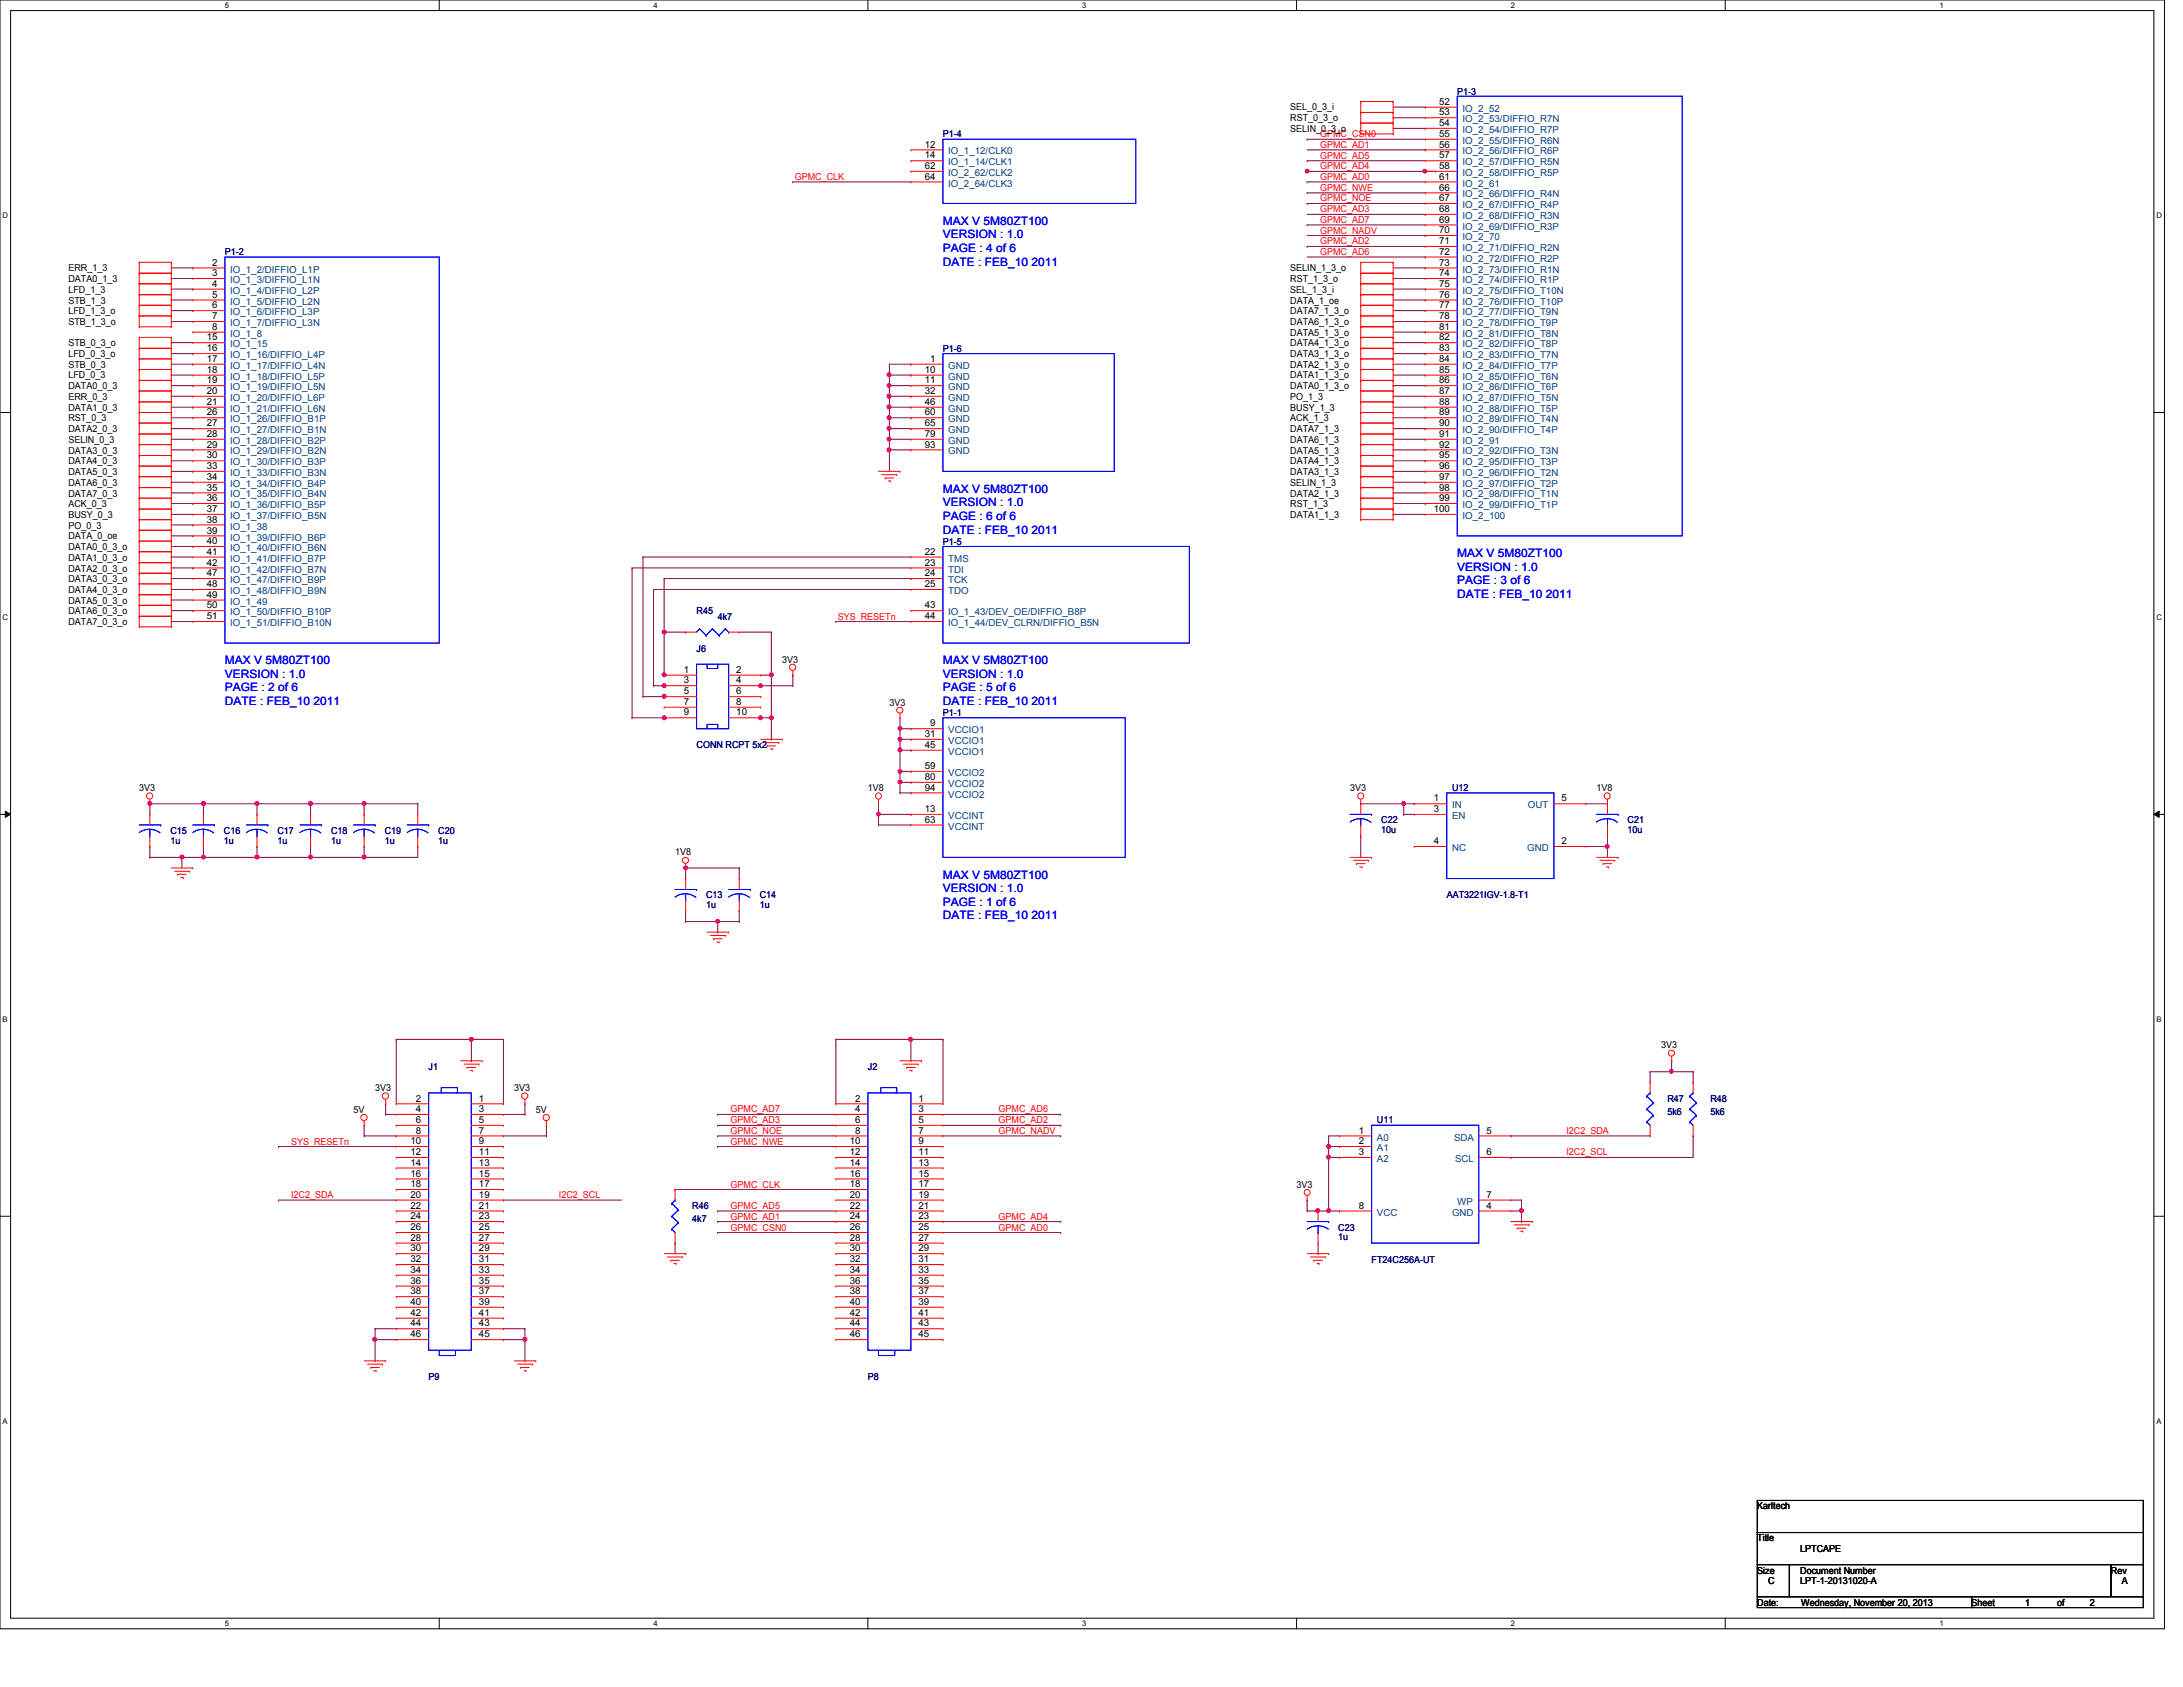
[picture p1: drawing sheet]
<svg xmlns="http://www.w3.org/2000/svg" width="279mm" height="216mm" viewBox="0 0 279 216" stroke-linecap="round" stroke-linejoin="round" font-family="sans-serif">
<defs><g id="words">
<g font-size="1.5" fill="#00f">
<text x="120.7" y="28.8">MAX V 5M80ZT100</text>
<text x="120.7" y="30.5">VERSION : 1.0</text>
<text x="120.7" y="32.3">PAGE : 4 of 6</text>
<text x="120.7" y="34">DATE : FEB_10 2011</text>
<text x="120.7" y="63.1">MAX V 5M80ZT100</text>
<text x="120.7" y="64.8">VERSION : 1.0</text>
<text x="120.7" y="66.5">PAGE : 6 of 6</text>
<text x="120.7" y="68.3">DATE : FEB_10 2011</text>
<text x="186.5" y="71.3">MAX V 5M80ZT100</text>
<text x="186.5" y="73">VERSION : 1.0</text>
<text x="186.5" y="74.8">PAGE : 3 of 6</text>
<text x="186.5" y="76.5">DATE : FEB_10 2011</text>
<text x="28.8" y="85">MAX V 5M80ZT100</text>
<text x="28.8" y="86.7">VERSION : 1.0</text>
<text x="28.8" y="88.5">PAGE : 2 of 6</text>
<text x="120.7" y="85">MAX V 5M80ZT100</text>
<text x="120.7" y="86.7">VERSION : 1.0</text>
<text x="120.7" y="88.5">PAGE : 5 of 6</text>
<text x="28.8" y="90.2">DATE : FEB_10 2011</text>
<text x="120.7" y="90.2">DATE : FEB_10 2011</text>
<text x="120.7" y="112.4">MAX V 5M80ZT100</text>
<text x="120.7" y="114.2">VERSION : 1.0</text>
<text x="120.7" y="115.9">PAGE : 1 of 6</text>
<text x="120.7" y="117.6">DATE : FEB_10 2011</text>
</g>
<g font-size="1.2" fill="#000080">
<text x="120.7" y="17.6">P1-4</text>
<text x="186.5" y="12.1">P1-3</text>
<text x="28.8" y="32.7">P1-2</text>
<text x="120.7" y="45">P1-6</text>
<text x="120.7" y="69.7">P1-5</text>
<text x="89.2" y="78.6">R45</text>
<text x="89.2" y="83.4">J6</text>
<text x="91.9" y="79.3">4k7</text>
<text x="89.2" y="95.8">CONN RCPT 5x2</text>
<text x="120.7" y="91.7">P1-1</text>
<text x="185.8" y="101.3">U12</text>
<text x="21.8" y="106.7">C15</text>
<text x="21.8" y="108">1u</text>
<text x="28.7" y="106.7">C16</text>
<text x="28.7" y="108">1u</text>
<text x="35.5" y="106.7">C17</text>
<text x="35.5" y="108">1u</text>
<text x="42.4" y="106.7">C18</text>
<text x="42.4" y="108">1u</text>
<text x="49.2" y="106.7">C19</text>
<text x="49.2" y="108">1u</text>
<text x="56.1" y="106.7">C20</text>
<text x="56.1" y="108">1u</text>
<text x="176.8" y="105.4">C22</text>
<text x="176.8" y="106.6">10u</text>
<text x="208.3" y="105.4">C21</text>
<text x="208.3" y="106.6">10u</text>
<text x="90.4" y="115">C13</text>
<text x="90.4" y="116.2">1u</text>
<text x="97.2" y="115">C14</text>
<text x="97.2" y="116.2">1u</text>
<text x="185.2" y="115">AAT3221IGV-1.8-T1</text>
<text x="54.9" y="136.9">J1</text>
<text x="111.1" y="136.9">J2</text>
<text x="176.2" y="143.8">U11</text>
<text x="213.4" y="141">R47</text>
<text x="213.4" y="142.7">5k6</text>
<text x="218.9" y="141">R48</text>
<text x="218.9" y="142.7">5k6</text>
<text x="88.6" y="154.7">R46</text>
<text x="88.6" y="156.4">4k7</text>
<text x="171.3" y="157.5">C23</text>
<text x="171.3" y="158.7">1u</text>
<text x="175.6" y="161.6">FT24C256A-UT</text>
<text x="54.9" y="176.6">P9</text>
<text x="111.1" y="176.6">P8</text>
</g>
<g font-size="1.2">
<text x="165.1" y="16.9">SELIN_0_3_o</text>
<text x="165.1" y="15.5">RST_0_3_o</text>
<text x="165.1" y="14.1">SEL_0_3_i</text>
<text x="184.2" y="13.4">52</text>
<text x="184.2" y="14.8">53</text>
<text x="184.2" y="16.1">54</text>
<text x="184.2" y="17.5">55</text>
<text x="118.4" y="18.9">12</text>
<text x="118.4" y="20.3">14</text>
<text x="118.4" y="21.6">62</text>
<text x="118.4" y="23">64</text>
<text x="184.2" y="18.9">56</text>
<text x="184.2" y="20.3">57</text>
<text x="184.2" y="21.6">58</text>
<text x="184.2" y="23">61</text>
<text x="184.2" y="24.4">66</text>
<text x="184.2" y="25.7">67</text>
<text x="184.2" y="27.1">68</text>
<text x="184.2" y="28.5">69</text>
<text x="184.2" y="29.8">70</text>
<text x="8.8" y="34.7">ERR_1_3</text>
<text x="27.1" y="34">2</text>
<text x="27.1" y="35.3">3</text>
<text x="165.1" y="34.7">SELIN_1_3_o</text>
<text x="184.2" y="31.2">71</text>
<text x="184.2" y="32.6">72</text>
<text x="184.2" y="34">73</text>
<text x="184.2" y="35.3">74</text>
<text x="8.8" y="36.1">DATA0_1_3</text>
<text x="8.8" y="37.5">LFD_1_3</text>
<text x="8.8" y="38.9">STB_1_3</text>
<text x="8.8" y="40.2">LFD_1_3_o</text>
<text x="8.8" y="41.6">STB_1_3_o</text>
<text x="27.1" y="36.7">4</text>
<text x="27.1" y="38.1">5</text>
<text x="27.1" y="39.5">6</text>
<text x="27.1" y="40.9">7</text>
<text x="165.1" y="36.1">RST_1_3_o</text>
<text x="165.1" y="37.5">SEL_1_3_i</text>
<text x="165.1" y="38.9">DATA_1_oe</text>
<text x="165.1" y="40.2">DATA7_1_3_o</text>
<text x="165.1" y="41.6">DATA6_1_3_o</text>
<text x="184.2" y="36.7">75</text>
<text x="184.2" y="38.1">76</text>
<text x="184.2" y="39.5">77</text>
<text x="184.2" y="40.9">78</text>
<text x="8.8" y="47.1">STB_0_3</text>
<text x="8.8" y="45.7">LFD_0_3_o</text>
<text x="8.8" y="44.3">STB_0_3_o</text>
<text x="26.5" y="43.6">15</text>
<text x="26.5" y="45">16</text>
<text x="26.5" y="46.3">17</text>
<text x="26.5" y="47.7">18</text>
<text x="27.1" y="42.2">8</text>
<text x="118.4" y="47.7">10</text>
<text x="119" y="46.3">1</text>
<text x="165.1" y="43">DATA5_1_3_o</text>
<text x="165.1" y="44.3">DATA4_1_3_o</text>
<text x="165.1" y="45.7">DATA3_1_3_o</text>
<text x="165.1" y="47.1">DATA2_1_3_o</text>
<text x="184.2" y="42.2">81</text>
<text x="184.2" y="43.6">82</text>
<text x="184.2" y="45">83</text>
<text x="184.2" y="46.3">84</text>
<text x="184.2" y="47.7">85</text>
<text x="8.8" y="53.9">RST_0_3</text>
<text x="8.8" y="52.6">DATA1_0_3</text>
<text x="8.8" y="51.2">ERR_0_3</text>
<text x="8.8" y="49.8">DATA0_0_3</text>
<text x="8.8" y="48.4">LFD_0_3</text>
<text x="26.5" y="49.1">19</text>
<text x="26.5" y="50.4">20</text>
<text x="26.5" y="51.8">21</text>
<text x="26.5" y="53.2">26</text>
<text x="118.4" y="49.1">11</text>
<text x="118.4" y="50.4">32</text>
<text x="118.4" y="51.8">46</text>
<text x="118.4" y="53.2">60</text>
<text x="165.1" y="48.4">DATA1_1_3_o</text>
<text x="165.1" y="49.8">DATA0_1_3_o</text>
<text x="165.1" y="51.2">PO_1_3</text>
<text x="165.1" y="52.6">BUSY_1_3</text>
<text x="165.1" y="53.9">ACK_1_3</text>
<text x="184.2" y="49.1">86</text>
<text x="184.2" y="50.4">87</text>
<text x="184.2" y="51.8">88</text>
<text x="184.2" y="53.2">89</text>
<text x="8.8" y="59.4">DATA4_0_3</text>
<text x="8.8" y="58">DATA3_0_3</text>
<text x="8.8" y="55.3">DATA2_0_3</text>
<text x="8.8" y="56.7">SELIN_0_3</text>
<text x="26.5" y="54.6">27</text>
<text x="26.5" y="55.9">28</text>
<text x="26.5" y="57.3">29</text>
<text x="26.5" y="58.7">30</text>
<text x="118.4" y="54.6">65</text>
<text x="118.4" y="55.9">79</text>
<text x="118.4" y="57.3">93</text>
<text x="165.1" y="55.3">DATA7_1_3</text>
<text x="165.1" y="56.7">DATA6_1_3</text>
<text x="165.1" y="58">DATA5_1_3</text>
<text x="165.1" y="59.4">DATA4_1_3</text>
<text x="184.2" y="54.6">90</text>
<text x="184.2" y="55.9">91</text>
<text x="184.2" y="57.3">92</text>
<text x="184.2" y="58.7">95</text>
<text x="8.8" y="64.9">ACK_0_3</text>
<text x="8.8" y="63.5">DATA7_0_3</text>
<text x="8.8" y="62.1">DATA6_0_3</text>
<text x="8.8" y="60.8">DATA5_0_3</text>
<text x="26.5" y="60">33</text>
<text x="26.5" y="61.4">34</text>
<text x="26.5" y="62.8">35</text>
<text x="26.5" y="64.1">36</text>
<text x="26.5" y="65.5">37</text>
<text x="165.1" y="60.8">DATA3_1_3</text>
<text x="165.1" y="62.1">SELIN_1_3</text>
<text x="165.1" y="63.5">DATA2_1_3</text>
<text x="165.1" y="64.9">RST_1_3</text>
<text x="183.5" y="65.5">100</text>
<text x="184.2" y="60">96</text>
<text x="184.2" y="61.4">97</text>
<text x="184.2" y="62.8">98</text>
<text x="184.2" y="64.1">99</text>
<text x="8.8" y="71.8">DATA1_0_3_o</text>
<text x="8.8" y="70.4">DATA0_0_3_o</text>
<text x="8.8" y="69">DATA_0_oe</text>
<text x="8.8" y="67.6">PO_0_3</text>
<text x="8.8" y="66.3">BUSY_0_3</text>
<text x="26.5" y="66.9">38</text>
<text x="26.5" y="68.3">39</text>
<text x="26.5" y="69.6">40</text>
<text x="26.5" y="71">41</text>
<text x="118.4" y="71">22</text>
<text x="165.1" y="66.3">DATA1_1_3</text>
<text x="8.8" y="77.3">DATA5_0_3_o</text>
<text x="8.8" y="75.9">DATA4_0_3_o</text>
<text x="8.8" y="74.5">DATA3_0_3_o</text>
<text x="8.8" y="73.2">DATA2_0_3_o</text>
<text x="26.5" y="72.4">42</text>
<text x="26.5" y="73.7">47</text>
<text x="26.5" y="75.1">48</text>
<text x="26.5" y="76.5">49</text>
<text x="26.5" y="77.9">50</text>
<text x="118.4" y="72.4">23</text>
<text x="118.4" y="73.7">24</text>
<text x="118.4" y="75.1">25</text>
<text x="118.4" y="77.9">43</text>
<text x="8.8" y="80">DATA7_0_3_o</text>
<text x="8.8" y="78.6">DATA6_0_3_o</text>
<text x="26.5" y="79.2">51</text>
<text x="118.4" y="79.2">44</text>
<text x="87.5" y="86.1">1</text>
<text x="87.5" y="87.5">3</text>
<text x="87.5" y="88.9">5</text>
<text x="94.2" y="86.1">2</text>
<text x="94.2" y="87.5">4</text>
<text x="94.2" y="88.9">6</text>
<text x="100.1" y="84.8">3V3</text>
<text x="87.5" y="90.2">7</text>
<text x="87.5" y="91.6">9</text>
<text x="94.2" y="90.2">8</text>
<text x="94.2" y="91.6">10</text>
<text x="113.8" y="90.3">3V3</text>
<text x="118.4" y="94.3">31</text>
<text x="118.4" y="95.7">45</text>
<text x="119" y="93">9</text>
<text x="17.8" y="101.3">3V3</text>
<text x="111.1" y="101.3">1V8</text>
<text x="118.4" y="98.4">59</text>
<text x="118.4" y="99.8">80</text>
<text x="118.4" y="101.2">94</text>
<text x="172.8" y="101.3">3V3</text>
<text x="204.3" y="101.3">1V8</text>
<text x="118.4" y="103.9">13</text>
<text x="118.4" y="105.3">63</text>
<text x="183.5" y="102.6">1</text>
<text x="183.5" y="103.9">3</text>
<text x="199.9" y="102.6">5</text>
<text x="86.4" y="109.5">1V8</text>
<text x="183.5" y="108">4</text>
<text x="199.9" y="108">2</text>
<text x="212.6" y="134.2">3V3</text>
<text x="45.3" y="142.4">5V</text>
<text x="48" y="139.7">3V3</text>
<text x="53.2" y="141">2</text>
<text x="53.2" y="142.3">4</text>
<text x="53.2" y="143.7">6</text>
<text x="61.3" y="141">1</text>
<text x="61.3" y="142.3">3</text>
<text x="61.3" y="143.7">5</text>
<text x="65.8" y="139.7">3V3</text>
<text x="68.6" y="142.4">5V</text>
<text x="109.4" y="141">2</text>
<text x="109.4" y="142.3">4</text>
<text x="109.4" y="143.7">6</text>
<text x="117.6" y="141">1</text>
<text x="117.6" y="142.3">3</text>
<text x="117.6" y="143.7">5</text>
<text x="52.5" y="146.4">10</text>
<text x="52.5" y="147.8">12</text>
<text x="52.5" y="149.2">14</text>
<text x="53.2" y="145.1">8</text>
<text x="61.3" y="145.1">7</text>
<text x="61.3" y="146.4">9</text>
<text x="61.3" y="147.8">11</text>
<text x="61.3" y="149.2">13</text>
<text x="108.8" y="146.4">10</text>
<text x="108.8" y="147.8">12</text>
<text x="108.8" y="149.2">14</text>
<text x="109.4" y="145.1">8</text>
<text x="117.6" y="145.1">7</text>
<text x="117.6" y="146.4">9</text>
<text x="117.6" y="147.8">11</text>
<text x="117.6" y="149.2">13</text>
<text x="173.9" y="145.1">1</text>
<text x="173.9" y="146.4">2</text>
<text x="173.9" y="147.8">3</text>
<text x="190.2" y="145.1">5</text>
<text x="190.2" y="147.8">6</text>
<text x="52.5" y="150.6">16</text>
<text x="52.5" y="151.9">18</text>
<text x="52.5" y="153.3">20</text>
<text x="52.5" y="154.7">22</text>
<text x="61.3" y="150.6">15</text>
<text x="61.3" y="151.9">17</text>
<text x="61.3" y="153.3">19</text>
<text x="61.3" y="154.7">21</text>
<text x="108.8" y="150.6">16</text>
<text x="108.8" y="151.9">18</text>
<text x="108.8" y="153.3">20</text>
<text x="108.8" y="154.7">22</text>
<text x="117.6" y="150.6">15</text>
<text x="117.6" y="151.9">17</text>
<text x="117.6" y="153.3">19</text>
<text x="117.6" y="154.7">21</text>
<text x="165.9" y="152">3V3</text>
<text x="173.9" y="154.7">8</text>
<text x="190.2" y="154.7">4</text>
<text x="190.2" y="153.3">7</text>
<text x="52.5" y="156">24</text>
<text x="52.5" y="157.4">26</text>
<text x="52.5" y="158.8">28</text>
<text x="52.5" y="160.1">30</text>
<text x="52.5" y="161.5">32</text>
<text x="61.3" y="156">23</text>
<text x="61.3" y="157.4">25</text>
<text x="61.3" y="158.8">27</text>
<text x="61.3" y="160.1">29</text>
<text x="61.3" y="161.5">31</text>
<text x="108.8" y="156">24</text>
<text x="108.8" y="157.4">26</text>
<text x="108.8" y="158.8">28</text>
<text x="108.8" y="160.1">30</text>
<text x="108.8" y="161.5">32</text>
<text x="117.6" y="156">23</text>
<text x="117.6" y="157.4">25</text>
<text x="117.6" y="158.8">27</text>
<text x="117.6" y="160.1">29</text>
<text x="117.6" y="161.5">31</text>
<text x="52.5" y="162.9">34</text>
<text x="52.5" y="164.3">36</text>
<text x="52.5" y="165.7">38</text>
<text x="52.5" y="167">40</text>
<text x="61.3" y="162.9">33</text>
<text x="61.3" y="164.3">35</text>
<text x="61.3" y="165.7">37</text>
<text x="61.3" y="167">39</text>
<text x="108.8" y="162.9">34</text>
<text x="108.8" y="164.3">36</text>
<text x="108.8" y="165.7">38</text>
<text x="108.8" y="167">40</text>
<text x="117.6" y="162.9">33</text>
<text x="117.6" y="164.3">35</text>
<text x="117.6" y="165.7">37</text>
<text x="117.6" y="167">39</text>
<text x="52.5" y="168.4">42</text>
<text x="52.5" y="169.8">44</text>
<text x="52.5" y="171.2">46</text>
<text x="61.3" y="168.4">41</text>
<text x="61.3" y="169.8">43</text>
<text x="61.3" y="171.2">45</text>
<text x="108.8" y="168.4">42</text>
<text x="108.8" y="169.8">44</text>
<text x="108.8" y="171.2">46</text>
<text x="117.6" y="168.4">41</text>
<text x="117.6" y="169.8">43</text>
<text x="117.6" y="171.2">45</text>
<text x="224.9" y="197.3">Title</text>
<text x="224.9" y="193.2">Karltech</text>
<text x="224.9" y="201.4">Size</text>
<text x="226.3" y="202.7">C</text>
<text x="230.4" y="201.4">Document Number</text>
<text x="230.4" y="202.7">LPT-1-20131020-A</text>
<text x="230.4" y="198.6">LPTCAPE</text>
<text x="270.2" y="201.4">Rev</text>
<text x="271.6" y="202.7">A</text>
<text x="224.9" y="205.5">Date:</text>
<text x="230.5" y="205.5">Wednesday, November 20, 2013</text>
<text x="252.3" y="205.5">Sheet</text>
<text x="259.2" y="205.5">1</text>
<text x="263.3" y="205.5">of</text>
<text x="267.5" y="205.5">2</text>
</g>
<g font-size="1.2" fill="#f00">
<text x="169" y="17.6">GPMC_CSN0</text>
<text x="101.7" y="23">GPMC_CLK</text>
<text x="169" y="23">GPMC_AD0</text>
<text x="169" y="21.7">GPMC_AD4</text>
<text x="169" y="20.3">GPMC_AD5</text>
<text x="169" y="18.9">GPMC_AD1</text>
<text x="169" y="24.4">GPMC_NWE</text>
<text x="169" y="25.8">GPMC_NOE</text>
<text x="169" y="27.2">GPMC_AD3</text>
<text x="169" y="28.5">GPMC_AD7</text>
<text x="169" y="29.9">GPMC_NADV</text>
<text x="169" y="31.3">GPMC_AD2</text>
<text x="169" y="32.6">GPMC_AD6</text>
<text x="107.2" y="79.3">SYS_RESETn</text>
<text x="93.5" y="142.4">GPMC_AD7</text>
<text x="93.5" y="143.8">GPMC_AD3</text>
<text x="127.8" y="142.4">GPMC_AD6</text>
<text x="127.8" y="143.8">GPMC_AD2</text>
<text x="37.3" y="146.5">SYS_RESETn</text>
<text x="93.5" y="145.1">GPMC_NOE</text>
<text x="93.5" y="146.5">GPMC_NWE</text>
<text x="127.8" y="145.1">GPMC_NADV</text>
<text x="200.5" y="147.9">I2C2_SCL</text>
<text x="200.5" y="145.1">I2C2_SDA</text>
<text x="37.3" y="153.3">I2C2_SDA</text>
<text x="71.5" y="153.3">I2C2_SCL</text>
<text x="93.5" y="154.7">GPMC_AD5</text>
<text x="93.5" y="152">GPMC_CLK</text>
<text x="93.5" y="156.1">GPMC_AD1</text>
<text x="93.5" y="157.5">GPMC_CSN0</text>
<text x="127.8" y="156.1">GPMC_AD4</text>
<text x="127.8" y="157.5">GPMC_AD0</text>
</g>
<g font-size="1.2" fill="#004080">
<text x="187.2" y="14.3">IO_2_52</text>
<text x="187.2" y="15.7">IO_2_53/DIFFIO_R7N</text>
<text x="187.2" y="17">IO_2_54/DIFFIO_R7P</text>
<text x="121.4" y="19.8">IO_1_12/CLK0</text>
<text x="121.4" y="21.2">IO_1_14/CLK1</text>
<text x="121.4" y="22.5">IO_2_62/CLK2</text>
<text x="121.4" y="23.9">IO_2_64/CLK3</text>
<text x="187.2" y="18.4">IO_2_55/DIFFIO_R6N</text>
<text x="187.2" y="19.8">IO_2_56/DIFFIO_R6P</text>
<text x="187.2" y="21.2">IO_2_57/DIFFIO_R5N</text>
<text x="187.2" y="22.5">IO_2_58/DIFFIO_R5P</text>
<text x="187.2" y="23.9">IO_2_61</text>
<text x="187.2" y="25.3">IO_2_66/DIFFIO_R4N</text>
<text x="187.2" y="26.6">IO_2_67/DIFFIO_R4P</text>
<text x="187.2" y="28">IO_2_68/DIFFIO_R3N</text>
<text x="187.2" y="29.4">IO_2_69/DIFFIO_R3P</text>
<text x="29.5" y="34.9">IO_1_2/DIFFIO_L1P</text>
<text x="187.2" y="30.7">IO_2_70</text>
<text x="187.2" y="32.1">IO_2_71/DIFFIO_R2N</text>
<text x="187.2" y="33.5">IO_2_72/DIFFIO_R2P</text>
<text x="187.2" y="34.9">IO_2_73/DIFFIO_R1N</text>
<text x="29.5" y="36.2">IO_1_3/DIFFIO_L1N</text>
<text x="29.5" y="37.6">IO_1_4/DIFFIO_L2P</text>
<text x="29.5" y="39">IO_1_5/DIFFIO_L2N</text>
<text x="29.5" y="40.3">IO_1_6/DIFFIO_L3P</text>
<text x="29.5" y="41.7">IO_1_7/DIFFIO_L3N</text>
<text x="187.2" y="36.2">IO_2_74/DIFFIO_R1P</text>
<text x="187.2" y="37.6">IO_2_75/DIFFIO_T10N</text>
<text x="187.2" y="39">IO_2_76/DIFFIO_T10P</text>
<text x="187.2" y="40.3">IO_2_77/DIFFIO_T9N</text>
<text x="187.2" y="41.7">IO_2_78/DIFFIO_T9P</text>
<text x="29.5" y="43.1">IO_1_8</text>
<text x="29.5" y="44.4">IO_1_15</text>
<text x="29.5" y="45.8">IO_1_16/DIFFIO_L4P</text>
<text x="29.5" y="47.2">IO_1_17/DIFFIO_L4N</text>
<text x="121.4" y="47.2">GND</text>
<text x="187.2" y="43.1">IO_2_81/DIFFIO_T8N</text>
<text x="187.2" y="44.4">IO_2_82/DIFFIO_T8P</text>
<text x="187.2" y="45.8">IO_2_83/DIFFIO_T7N</text>
<text x="187.2" y="47.2">IO_2_84/DIFFIO_T7P</text>
<text x="29.5" y="48.6">IO_1_18/DIFFIO_L5P</text>
<text x="29.5" y="50">IO_1_19/DIFFIO_L5N</text>
<text x="29.5" y="51.3">IO_1_20/DIFFIO_L6P</text>
<text x="29.5" y="52.7">IO_1_21/DIFFIO_L6N</text>
<text x="121.4" y="48.6">GND</text>
<text x="121.4" y="50">GND</text>
<text x="121.4" y="51.3">GND</text>
<text x="121.4" y="52.7">GND</text>
<text x="187.2" y="48.6">IO_2_85/DIFFIO_T6N</text>
<text x="187.2" y="50">IO_2_86/DIFFIO_T6P</text>
<text x="187.2" y="51.3">IO_2_87/DIFFIO_T5N</text>
<text x="187.2" y="52.7">IO_2_88/DIFFIO_T5P</text>
<text x="29.5" y="54.1">IO_1_26/DIFFIO_B1P</text>
<text x="29.5" y="55.5">IO_1_27/DIFFIO_B1N</text>
<text x="29.5" y="56.8">IO_1_28/DIFFIO_B2P</text>
<text x="29.5" y="58.2">IO_1_29/DIFFIO_B2N</text>
<text x="29.5" y="59.6">IO_1_30/DIFFIO_B3P</text>
<text x="121.4" y="54.1">GND</text>
<text x="121.4" y="55.5">GND</text>
<text x="121.4" y="56.8">GND</text>
<text x="121.4" y="58.2">GND</text>
<text x="187.2" y="54.1">IO_2_89/DIFFIO_T4N</text>
<text x="187.2" y="55.5">IO_2_90/DIFFIO_T4P</text>
<text x="187.2" y="56.8">IO_2_91</text>
<text x="187.2" y="58.2">IO_2_92/DIFFIO_T3N</text>
<text x="187.2" y="59.6">IO_2_95/DIFFIO_T3P</text>
<text x="29.5" y="60.9">IO_1_33/DIFFIO_B3N</text>
<text x="29.5" y="62.3">IO_1_34/DIFFIO_B4P</text>
<text x="29.5" y="63.7">IO_1_35/DIFFIO_B4N</text>
<text x="29.5" y="65">IO_1_36/DIFFIO_B5P</text>
<text x="187.2" y="60.9">IO_2_96/DIFFIO_T2N</text>
<text x="187.2" y="62.3">IO_2_97/DIFFIO_T2P</text>
<text x="187.2" y="63.7">IO_2_98/DIFFIO_T1N</text>
<text x="187.2" y="65">IO_2_99/DIFFIO_T1P</text>
<text x="29.5" y="66.4">IO_1_37/DIFFIO_B5N</text>
<text x="29.5" y="67.8">IO_1_38</text>
<text x="29.5" y="69.2">IO_1_39/DIFFIO_B6P</text>
<text x="29.5" y="70.5">IO_1_40/DIFFIO_B6N</text>
<text x="29.5" y="71.9">IO_1_41/DIFFIO_B7P</text>
<text x="121.4" y="71.9">TMS</text>
<text x="187.2" y="66.4">IO_2_100</text>
<text x="29.5" y="73.3">IO_1_42/DIFFIO_B7N</text>
<text x="29.5" y="74.6">IO_1_47/DIFFIO_B9P</text>
<text x="29.5" y="76">IO_1_48/DIFFIO_B9N</text>
<text x="29.5" y="77.4">IO_1_49</text>
<text x="121.4" y="73.3">TDI</text>
<text x="121.4" y="74.6">TCK</text>
<text x="121.4" y="76">TDO</text>
<text x="29.5" y="78.7">IO_1_50/DIFFIO_B10P</text>
<text x="29.5" y="80.1">IO_1_51/DIFFIO_B10N</text>
<text x="121.4" y="78.7">IO_1_43/DEV_OE/DIFFIO_B8P</text>
<text x="121.4" y="80.1">IO_1_44/DEV_CLRN/DIFFIO_B5N</text>
<text x="121.4" y="93.9">VCCIO1</text>
<text x="121.4" y="95.2">VCCIO1</text>
<text x="121.4" y="96.6">VCCIO1</text>
<text x="121.4" y="99.3">VCCIO2</text>
<text x="121.4" y="100.7">VCCIO2</text>
<text x="121.4" y="102.1">VCCIO2</text>
<text x="121.4" y="104.8">VCCINT</text>
<text x="121.4" y="106.2">VCCINT</text>
<text x="185.8" y="103.5">IN</text>
<text x="185.8" y="104.8">EN</text>
<text x="195.5" y="103.5">OUT</text>
<text x="185.8" y="108.9">NC</text>
<text x="195.5" y="108.9">GND</text>
<text x="176.2" y="146">A0</text>
<text x="176.2" y="147.3">A1</text>
<text x="176.2" y="148.7">A2</text>
<text x="186.1" y="146">SDA</text>
<text x="186.2" y="148.7">SCL</text>
<text x="176.2" y="155.6">VCC</text>
<text x="185.8" y="155.6">GND</text>
<text x="186.5" y="154.2">WP</text>
</g>
<g font-size="1">
<text x="28.8" y="1">5</text>
<text x="83.7" y="1">4</text>
<text x="138.5" y="1">3</text>
<text x="193.4" y="1">2</text>
<text x="248.2" y="1">1</text>
<text x=".3" y="27.9">D</text>
<text x="276" y="27.9">D</text>
<text x=".3" y="79.4">C</text>
<text x="276" y="79.4">C</text>
<text x=".3" y="130.8">B</text>
<text x="276" y="130.8">B</text>
<text x=".3" y="182.2">A</text>
<text x="276" y="182.2">A</text>
<text x="28.8" y="208.1">5</text>
<text x="83.7" y="208.1">4</text>
<text x="138.5" y="208.1">3</text>
<text x="193.4" y="208.1">2</text>
<text x="248.2" y="208.1">1</text>
</g>
</g></defs>
<path d="M0 0h277v208.4h-277zM1.4 1.4h274.3v205.7h-274.3z" fill="none" stroke="#000" stroke-width=".13"/>
<g fill="#fff">
<path d="M28.8 .1h.5v1.1h-.5z"/>
<path d="M28.8 207.2h.5v1.1h-.5z"/>
</g>
<path d="M56.2 0v1.4M56.2 207.1v1.3" fill="none" stroke="#000" stroke-width=".13"/>
<g fill="#fff">
<path d="M83.7 .1h.5v1.1h-.5z"/>
<path d="M83.7 207.2h.5v1.1h-.5z"/>
</g>
<path d="M111.1 0v1.4M111.1 207.1v1.3" fill="none" stroke="#000" stroke-width=".13"/>
<g fill="#fff">
<path d="M138.5 .1h.6v1.1h-.6z"/>
<path d="M138.5 207.2h.6v1.1h-.6z"/>
</g>
<path d="M165.9 0v1.4M165.9 207.1v1.3" fill="none" stroke="#000" stroke-width=".13"/>
<g fill="#fff">
<path d="M193.4 .1h.5v1.1h-.5z"/>
<path d="M193.4 207.2h.5v1.1h-.5z"/>
</g>
<path d="M220.8 0v1.4M220.8 207.1v1.3" fill="none" stroke="#000" stroke-width=".13"/>
<g fill="#fff">
<path d="M248.2 .1h.6v1.1h-.6z"/>
<path d="M248.2 207.2h.6v1.1h-.6z"/>
<path d="M.3 27.1h.8v1.1h-.8z"/>
<path d="M276 27.1h.7v1.1h-.7z"/>
<path d="M.3 78.5h.8v1.1h-.8z"/>
<path d="M276 78.5h.7v1.1h-.7z"/>
</g>
<path d="M0 52.8h1.4M275.7 52.8h1.3" fill="none" stroke="#000" stroke-width=".13"/>
<g fill="#fff">
<path d="M.3 129.9h.7v1.1h-.7z"/>
<path d="M276 129.9h.6v1.1h-.6z"/>
</g>
<path d="M0 104.2h1.4M.7 103.8l.7 .4-.7 .4zM275.7 104.2l.7-.4v.8zM275.7 104.2h1.3" fill="none" stroke="#000" stroke-width=".13"/>
<path d="M.7 103.8l.7 .4-.7 .4zM275.7 104.2l.7-.4v.8z" fill="#000"/>
<g fill="#fff">
<path d="M.3 181.4h.7v1.1h-.7z"/>
<path d="M276 181.4h.6v1.1h-.6z"/>
</g>
<path d="M0 155.7h1.4M275.7 155.7h1.3" fill="none" stroke="#000" stroke-width=".13"/>
<path d="M113.8 57.6h.1M113.8 56.2h.1M113.8 56.2v4.1M113.8 57.6h2.8M113.8 56.2h2.8M116.6 57.6h.1" fill="none" stroke="#800040" stroke-width=".13"/>
<circle cx="113.8" cy="57.6" r=".26" fill="#f0f"/>
<circle cx="113.8" cy="57.6" r=".26" fill="none" stroke="#f0f" stroke-width=".13"/>
<path d="M113.8 54.9h.1M113.8 54.9v1.3" fill="none" stroke="#800040" stroke-width=".13"/>
<circle cx="113.8" cy="56.2" r=".25" fill="#f0f"/>
<circle cx="113.8" cy="56.2" r=".25" fill="none" stroke="#f0f" stroke-width=".13"/>
<path d="M113.8 53.5h.1M113.8 53.5v1.4h2.8M116.6 54.9h.1" fill="none" stroke="#800040" stroke-width=".13"/>
<circle cx="113.8" cy="54.8" r=".26" fill="#f0f"/>
<circle cx="113.8" cy="54.8" r=".26" fill="none" stroke="#f0f" stroke-width=".13"/>
<path d="M113.8 52.1h.1M113.8 52.1v1.4h2.8M116.6 53.5h.1" fill="none" stroke="#800040" stroke-width=".13"/>
<circle cx="113.8" cy="53.5" r=".26" fill="#f0f"/>
<circle cx="113.8" cy="53.5" r=".26" fill="none" stroke="#f0f" stroke-width=".13"/>
<circle cx="113.8" cy="52.1" r=".26" fill="#f0f"/>
<circle cx="113.8" cy="52.1" r=".26" fill="none" stroke="#f0f" stroke-width=".13"/>
<path d="M113.8 50.7h.1M113.8 49.4h.1M113.8 49.4v2.7h2.8M113.8 50.7h2.8M113.8 49.4h2.8M116.6 52.1h.1M116.6 50.7h.1" fill="none" stroke="#800040" stroke-width=".13"/>
<circle cx="113.8" cy="49.3" r=".25" fill="#f0f"/>
<circle cx="113.8" cy="49.3" r=".25" fill="none" stroke="#f0f" stroke-width=".13"/>
<circle cx="113.8" cy="50.7" r=".26" fill="#f0f"/>
<circle cx="113.8" cy="50.7" r=".26" fill="none" stroke="#f0f" stroke-width=".13"/>
<path d="M113.8 48h.1M113.8 48v1.4M113.8 48h2.8M116.6 48h.1" fill="none" stroke="#800040" stroke-width=".13"/>
<circle cx="113.8" cy="48" r=".26" fill="#f0f"/>
<circle cx="113.8" cy="48" r=".26" fill="none" stroke="#f0f" stroke-width=".13"/>
<g fill="none" stroke="#800040" stroke-width=".13">
<path d="M113.8 46.6h.1M113.8 46.6v1.4M113.8 46.6h2.8M116.6 46.6h.1M107 79.5h.1M107 79.5h9.6M107 133h.1M107 133v8.3M107 133h13.7M116.6 133h.1M116.6 135.8h.1M116.6 133v2.8"/>
<path d="M120.7 133h.1M120.7 133v8.3M86.4 152.2h.1M86.4 152.2h20.6M91.9 142.6h.1M91.9 144h.1M91.9 145.4h.1M91.9 146.7h.1M91.9 155h.1M91.9 156.3h.1M91.9 157.7h.1M91.9 142.6h15.1"/>
<path d="M91.9 144h15.1M91.9 145.4h15.1M91.9 146.7h15.1M91.9 155h15.1M91.9 156.3h15.1M91.9 157.7h15.1M120.7 142.6h15.1M120.7 144h15.1M120.7 145.4h15.1M120.7 156.3h15.1M120.7 157.7h15.1M135.8 142.6h.1"/>
<path d="M135.8 144h.1M135.8 145.4h.1M135.8 156.3h.1M135.8 157.7h.1"/>
</g>
<circle cx="116.5" cy="133" r=".26" fill="#f0f"/>
<circle cx="116.5" cy="133" r=".26" fill="none" stroke="#f0f" stroke-width=".13"/>
<path d="M64.4 171.4h2.8M64.4 170.1h2.8M67.2 171.4h.1M67.2 174.2h.1M67.2 170.1h.1M67.2 170.1v4.1" fill="none" stroke="#800040" stroke-width=".13"/>
<circle cx="67.2" cy="171.4" r=".26" fill="#f0f"/>
<circle cx="67.2" cy="171.4" r=".26" fill="none" stroke="#f0f" stroke-width=".13"/>
<path d="M48 171.4h.1M48 174.2h.1M48 170.1h.1M48 171.4h2.7M48 170.1v4.1M48 170.1h2.7" fill="none" stroke="#800040" stroke-width=".13"/>
<circle cx="48" cy="171.4" r=".26" fill="#f0f"/>
<circle cx="48" cy="171.4" r=".26" fill="none" stroke="#f0f" stroke-width=".13"/>
<path d="M50.7 133h.1M50.7 133v8.3M50.7 133h13.7M60.3 133h.1M60.3 135.8h.1M60.3 133v2.8M64.4 133h.1M64.4 133v8.3" fill="none" stroke="#800040" stroke-width=".13"/>
<circle cx="60.3" cy="133" r=".26" fill="#f0f"/>
<circle cx="60.3" cy="133" r=".26" fill="none" stroke="#f0f" stroke-width=".13"/>
<path d="M85 80.9h.1M85 80.9v5.5M35.6 146.7h.1M35.6 153.6h.1M35.6 146.7h15.1M35.6 153.6h15.1M64.4 153.6h.1M64.4 153.6h15.1" fill="none" stroke="#800040" stroke-width=".13"/>
<circle cx="85" cy="86.4" r=".26" fill="#f0f"/>
<circle cx="85" cy="86.4" r=".26" fill="none" stroke="#f0f" stroke-width=".13"/>
<circle cx="85" cy="80.9" r=".26" fill="#f0f"/>
<circle cx="85" cy="80.9" r=".26" fill="none" stroke="#f0f" stroke-width=".13"/>
<path d="M83.7 75.4h.1M83.7 75.4h32.9M83.7 75.4v12.4M85 74h31.6M116.6 74h.1M83.7 87.8h.1M83.7 87.8h1.3M85 87.8h.1" fill="none" stroke="#800040" stroke-width=".13"/>
<circle cx="85" cy="87.8" r=".26" fill="#f0f"/>
<circle cx="85" cy="87.8" r=".26" fill="none" stroke="#f0f" stroke-width=".13"/>
<path d="M82.3 71.3h.1M82.3 71.3h34.3M82.3 71.3v17.9M82.3 89.2h.1M82.3 89.2h2.7M85 89.2h.1" fill="none" stroke="#800040" stroke-width=".13"/>
<circle cx="85" cy="89.1" r=".26" fill="#f0f"/>
<circle cx="85" cy="89.1" r=".26" fill="none" stroke="#f0f" stroke-width=".13"/>
<path d="M80.9 72.7h.1M80.9 72.7h35.7M80.9 72.7v19.2M80.9 91.9h.1M80.9 91.9h4.1M85 91.9h.1" fill="none" stroke="#800040" stroke-width=".13"/>
<circle cx="85" cy="91.9" r=".26" fill="#f0f"/>
<circle cx="85" cy="91.9" r=".26" fill="none" stroke="#f0f" stroke-width=".13"/>
<path d="M97.4 86.4h1.3M98.7 86.4h.1" fill="none" stroke="#800040" stroke-width=".13"/>
<circle cx="98.7" cy="86.4" r=".26" fill="#f0f"/>
<circle cx="98.7" cy="86.4" r=".26" fill="none" stroke="#f0f" stroke-width=".13"/>
<path d="M98.7 91.9h.1M98.7 86.4v5.5" fill="none" stroke="#800040" stroke-width=".13"/>
<circle cx="98.7" cy="91.9" r=".26" fill="#f0f"/>
<circle cx="98.7" cy="91.9" r=".26" fill="none" stroke="#f0f" stroke-width=".13"/>
<path d="M97.4 91.9h1.3M98.7 91.9h.1" fill="none" stroke="#800040" stroke-width=".13"/>
<path d="M97.2 91.7l.1-.1 .2 .1v.3l-.2 .1-.1-.1z" fill-rule="evenodd" fill="#f0f"/>
<path d="M97.2 91.7l.1-.1 .2 .1v.3l-.2 .1-.1-.1z" fill="none" stroke="#f0f" stroke-width=".13"/>
<path d="M97.4 87.8h4.1M98.7 94.6h.1M98.7 91.9v2.7M101.5 87.8h.1" fill="none" stroke="#800040" stroke-width=".13"/>
<path d="M97.2 87.6l.1-.1 .2 .1v.3l-.2 .1-.1-.1z" fill-rule="evenodd" fill="#f0f"/>
<path d="M97.2 87.6l.1-.1 .2 .1v.3l-.2 .1-.1-.1z" fill="none" stroke="#f0f" stroke-width=".13"/>
<path d="M101.5 86.4h.1M101.5 86.4v1.4M115.2 93.3h.1M115.2 91.9v1.4" fill="none" stroke="#800040" stroke-width=".13"/>
<circle cx="115.2" cy="93.2" r=".26" fill="#f0f"/>
<circle cx="115.2" cy="93.2" r=".26" fill="none" stroke="#f0f" stroke-width=".13"/>
<path d="M115.2 94.6h.1M115.2 96h.1M115.2 94.6h1.4M116.6 93.3h.1M116.6 94.6h.1M116.6 93.3h-1.4v2.7" fill="none" stroke="#800040" stroke-width=".13"/>
<circle cx="115.2" cy="94.6" r=".26" fill="#f0f"/>
<circle cx="115.2" cy="94.6" r=".26" fill="none" stroke="#f0f" stroke-width=".13"/>
<path d="M115.2 96h1.4M116.6 96h.1" fill="none" stroke="#800040" stroke-width=".13"/>
<circle cx="115.2" cy="96" r=".26" fill="#f0f"/>
<circle cx="115.2" cy="96" r=".26" fill="none" stroke="#f0f" stroke-width=".13"/>
<path d="M115.2 98.7h.1M115.2 96v2.7" fill="none" stroke="#800040" stroke-width=".13"/>
<circle cx="115.2" cy="98.7" r=".26" fill="#f0f"/>
<circle cx="115.2" cy="98.7" r=".26" fill="none" stroke="#f0f" stroke-width=".13"/>
<path d="M116.6 98.7h.1M116.6 98.7h-1.4v2.8M115.2 100.1h.1M115.2 101.5h.1M115.2 100.1h1.4M116.6 100.1h.1" fill="none" stroke="#800040" stroke-width=".13"/>
<circle cx="115.2" cy="100.1" r=".26" fill="#f0f"/>
<circle cx="115.2" cy="100.1" r=".26" fill="none" stroke="#f0f" stroke-width=".13"/>
<path d="M101.5 23.3h.1M101.5 23.3h15.1M112.4 104.2h.1M112.4 105.6h.1M112.4 102.9v2.7M112.4 104.2h4.2M112.4 105.6h4.2M115.2 101.5h1.4M116.6 101.5h.1M116.6 104.2h.1" fill="none" stroke="#800040" stroke-width=".13"/>
<circle cx="112.4" cy="104.2" r=".25" fill="#f0f"/>
<circle cx="112.4" cy="104.2" r=".25" fill="none" stroke="#f0f" stroke-width=".13"/>
<g fill="none" stroke="#800040" stroke-width=".13">
<path d="M167.3 24.7h.1M167.3 26h.1M167.3 28.8h.1M167.3 31.5h.1M167.3 23.3h.1M167.3 24.7h15.1M167.3 26h15.1M167.3 27.4h15.1M167.3 28.8h15.1M167.3 30.1h15.1M167.3 31.5h15.1M167.3 32.9h15.1"/>
<path d="M167.3 23.3h15.1M167.3 21.9h15.1M182.4 27.4h.1M182.4 30.1h.1M182.4 32.9h.1M182.4 21.9h.1"/>
</g>
<circle cx="167.3" cy="21.9" r=".25" fill="#f0f"/>
<circle cx="167.3" cy="21.9" r=".25" fill="none" stroke="#f0f" stroke-width=".13"/>
<circle cx="182.4" cy="21.9" r=".25" fill="#f0f"/>
<circle cx="182.4" cy="21.9" r=".25" fill="none" stroke="#f0f" stroke-width=".13"/>
<g fill="none" stroke="#800040" stroke-width=".13">
<path d="M167.3 17.8h.1M167.3 19.2h15.1M167.3 17.8h15.1M182.4 19.2h.1M167.3 20.6h.1M167.3 20.6h15.1M182.4 21.9h1.4M183.8 21.9h.1M87.8 117.9h.1M87.8 116.6v1.3M87.8 117.9h4.1M91.9 117.9h.1"/>
<path d="M91.9 119.3h.1M91.9 117.9v1.4M94.6 116.6h.1M94.6 116.6v1.3"/>
</g>
<circle cx="91.9" cy="117.9" r=".25" fill="#f0f"/>
<circle cx="91.9" cy="117.9" r=".25" fill="none" stroke="#f0f" stroke-width=".13"/>
<path d="M87.8 111.1h.1M87.8 111.1v1.3M87.8 111.1h6.8M91.9 117.9h2.7M94.6 117.9h.1M94.6 111.1h.1M94.6 111.1v1.3" fill="none" stroke="#800040" stroke-width=".13"/>
<circle cx="87.8" cy="111" r=".25" fill="#f0f"/>
<circle cx="87.8" cy="111" r=".25" fill="none" stroke="#f0f" stroke-width=".13"/>
<path d="M19.2 108.3h.1M19.2 108.3v1.4M26 109.7h.1M26 109.7h6.9" fill="none" stroke="#800040" stroke-width=".13"/>
<circle cx="32.9" cy="109.7" r=".26" fill="#f0f"/>
<circle cx="32.9" cy="109.7" r=".26" fill="none" stroke="#f0f" stroke-width=".13"/>
<circle cx="26" cy="109.7" r=".26" fill="#f0f"/>
<circle cx="26" cy="109.7" r=".26" fill="none" stroke="#f0f" stroke-width=".13"/>
<path d="M19.2 102.9h.1M19.2 102.9v1.3M23.3 109.7h.1M23.3 109.7v1.4M26 108.3h.1M26 102.9h.1M26 102.9v1.3M26 108.3v1.4" fill="none" stroke="#800040" stroke-width=".13"/>
<circle cx="19.2" cy="102.8" r=".26" fill="#f0f"/>
<circle cx="19.2" cy="102.8" r=".26" fill="none" stroke="#f0f" stroke-width=".13"/>
<path d="M19.2 102.9h.1M19.2 102.9h6.8" fill="none" stroke="#800040" stroke-width=".13"/>
<circle cx="26" cy="102.8" r=".26" fill="#f0f"/>
<circle cx="26" cy="102.8" r=".26" fill="none" stroke="#f0f" stroke-width=".13"/>
<path d="M23.3 109.7h.1M23.3 109.7h2.7M32.9 108.3h.1M32.9 109.7h.1M32.9 108.3v1.4M39.8 108.3h.1M39.8 102.9h.1M39.8 108.3v1.4h-6.9M39.8 102.9v1.3" fill="none" stroke="#800040" stroke-width=".13"/>
<circle cx="23.3" cy="109.7" r=".26" fill="#f0f"/>
<circle cx="23.3" cy="109.7" r=".26" fill="none" stroke="#f0f" stroke-width=".13"/>
<path d="M19.2 109.7h.1M19.2 109.7h4.1M26 102.9h.1M26 102.9h6.9v1.3M32.9 104.2h.1" fill="none" stroke="#800040" stroke-width=".13"/>
<circle cx="26" cy="102.8" r=".26" fill="#f0f"/>
<circle cx="26" cy="102.8" r=".26" fill="none" stroke="#f0f" stroke-width=".13"/>
<path d="M39.8 109.7h.1M39.8 109.7h6.8" fill="none" stroke="#800040" stroke-width=".13"/>
<circle cx="46.6" cy="109.7" r=".26" fill="#f0f"/>
<circle cx="46.6" cy="109.7" r=".26" fill="none" stroke="#f0f" stroke-width=".13"/>
<circle cx="39.7" cy="109.7" r=".26" fill="#f0f"/>
<circle cx="39.7" cy="109.7" r=".26" fill="none" stroke="#f0f" stroke-width=".13"/>
<path d="M46.6 108.3h.1M46.6 109.7h.1M46.6 102.9h.1M46.6 108.3v1.4M46.6 102.9h6.9M53.5 108.3h.1M53.5 108.3v1.4h-6.9" fill="none" stroke="#800040" stroke-width=".13"/>
<circle cx="46.6" cy="102.8" r=".26" fill="#f0f"/>
<circle cx="46.6" cy="102.8" r=".26" fill="none" stroke="#f0f" stroke-width=".13"/>
<path d="M39.8 102.9h.1M39.8 102.9h6.8v1.3M46.6 104.2h.1M53.5 102.9h.1M53.5 102.9v1.3" fill="none" stroke="#800040" stroke-width=".13"/>
<circle cx="39.7" cy="102.8" r=".26" fill="#f0f"/>
<circle cx="39.7" cy="102.8" r=".26" fill="none" stroke="#f0f" stroke-width=".13"/>
<g fill="none" stroke="#800040" stroke-width=".13">
<path d="M178.3 15.1h.1M178.3 16.4h4.1M178.3 15.1h4.1M178.3 13.7h4.1M182.4 16.4h.1M182.4 13.7h.1M21.9 35.6h.1M21.9 38.4h.1M21.9 34.3h2.8M21.9 35.6h2.8M21.9 37h2.8M21.9 38.4h2.8"/>
<path d="M21.9 39.8h2.8M24.7 34.3h.1M24.7 37h.1M24.7 39.8h.1M178.3 35.6h.1M178.3 34.3h4.1M178.3 35.6h4.1M178.3 37h4.1M178.3 38.4h4.1M178.3 39.8h4.1M182.4 34.3h.1M182.4 37h.1"/>
<path d="M182.4 38.4h.1M182.4 39.8h.1M21.9 59h.1M21.9 54.9h.1M21.9 41.1h.1M21.9 50.7h.1M21.9 48h.1M21.9 43.9h.1M21.9 41.1h2.8M21.9 43.9h2.8M21.9 45.3h2.8M21.9 46.6h2.8"/>
<path d="M21.9 48h2.8M21.9 49.4h2.8M21.9 59h2.8M21.9 57.6h2.8M21.9 56.2h2.8M21.9 54.9h2.8M21.9 53.5h2.8M21.9 52.1h2.8M21.9 50.7h2.8M24.7 57.6h.1M24.7 56.2h.1M24.7 53.5h.1"/>
<path d="M24.7 52.1h.1M24.7 49.4h.1M24.7 46.6h.1M24.7 45.3h.1M178.3 41.1h.1M178.3 43.9h.1M178.3 46.6h.1M178.3 49.4h.1M178.3 53.5h.1M178.3 50.7h.1M178.3 57.6h.1M178.3 41.1h4.1"/>
<path d="M178.3 42.5h4.1M178.3 43.9h4.1M178.3 45.3h4.1M178.3 46.6h4.1M178.3 48h4.1M178.3 49.4h4.1M178.3 59h4.1M178.3 57.6h4.1M178.3 56.2h4.1M178.3 54.9h4.1M178.3 53.5h4.1M178.3 52.1h4.1"/>
<path d="M178.3 50.7h4.1M182.4 42.5h.1M182.4 45.3h.1M182.4 48h.1M182.4 54.9h.1M182.4 52.1h.1M182.4 56.2h.1M182.4 59h.1M21.9 71.3h.1M21.9 74h.1M21.9 76.8h.1M21.9 79.5h.1"/>
<path d="M21.9 65.8h.1M21.9 61.7h.1M21.9 69.9h2.8M21.9 71.3h2.8M21.9 72.7h2.8M21.9 74h2.8M21.9 75.4h2.8M21.9 76.8h2.8M21.9 78.1h2.8M21.9 79.5h2.8M21.9 68.6h2.8M21.9 67.2h2.8"/>
<path d="M21.9 65.8h2.8M21.9 64.4h2.8M21.9 63.1h2.8M21.9 61.7h2.8M21.9 60.3h2.8M24.7 69.9h.1M24.7 72.7h.1M24.7 75.4h.1M24.7 78.1h.1M24.7 68.6h.1M24.7 67.2h.1M24.7 64.4h.1"/>
<path d="M24.7 63.1h.1M24.7 60.3h.1M85 74h.1M85 74v6.9h2.8M178.3 60.3h.1M178.3 63.1h.1M178.3 65.8h.1M178.3 65.8h4.1M178.3 64.4h4.1M178.3 63.1h4.1M178.3 61.7h4.1M178.3 60.3h4.1"/>
<path d="M182.4 61.7h.1M182.4 64.4h.1M87.8 80.9h.1M94.6 80.9h4.1M98.7 80.9h.1M98.7 86.4h.1M98.7 80.9v5.5M170.1 148.1h.1M170.1 155h.1M170.1 148.1h1.3M170.1 148.1v6.9M193.4 155h1.3"/>
<path d="M194.7 155h.1M194.7 156.3h.1M194.7 155v1.3"/>
</g>
<circle cx="170.1" cy="154.9" r=".26" fill="#f0f"/>
<circle cx="170.1" cy="154.9" r=".26" fill="none" stroke="#f0f" stroke-width=".13"/>
<path d="M168.7 155h.1M168.7 155h2.7M171.4 155h.1" fill="none" stroke="#800040" stroke-width=".13"/>
<circle cx="168.7" cy="154.9" r=".26" fill="#f0f"/>
<circle cx="168.7" cy="154.9" r=".26" fill="none" stroke="#f0f" stroke-width=".13"/>
<path d="M167.3 153.6h.1M167.3 153.6v1.4M193.4 153.6h1.3M194.7 153.6h.1M194.7 155h.1M194.7 153.6v1.4" fill="none" stroke="#800040" stroke-width=".13"/>
<circle cx="194.7" cy="154.9" r=".26" fill="#f0f"/>
<circle cx="194.7" cy="154.9" r=".26" fill="none" stroke="#f0f" stroke-width=".13"/>
<path d="M170.1 146.7h.1M170.1 146.7v1.4M193.4 148.1h.1M193.4 145.4h.1M193.4 148.1h23.3M193.4 145.4h17.8" fill="none" stroke="#800040" stroke-width=".13"/>
<circle cx="170.1" cy="148.1" r=".26" fill="#f0f"/>
<circle cx="170.1" cy="148.1" r=".26" fill="none" stroke="#f0f" stroke-width=".13"/>
<path d="M170.1 145.4h.1M170.1 146.7h.1M170.1 146.7h1.3M170.1 145.4h1.3M170.1 145.4v1.3M171.4 146.7h.1" fill="none" stroke="#800040" stroke-width=".13"/>
<circle cx="170.1" cy="146.7" r=".26" fill="#f0f"/>
<circle cx="170.1" cy="146.7" r=".26" fill="none" stroke="#f0f" stroke-width=".13"/>
<path d="M203 108.3h2.7M205.7 108.3h.1M205.7 107h.1M205.7 107v1.3" fill="none" stroke="#800040" stroke-width=".13"/>
<circle cx="205.7" cy="108.3" r=".26" fill="#f0f"/>
<circle cx="205.7" cy="108.3" r=".26" fill="none" stroke="#f0f" stroke-width=".13"/>
<g fill="none" stroke="#800040" stroke-width=".13">
<path d="M174.2 107h.1M174.2 102.9h.1M174.2 102.9h6.8M174.2 107v2.7M179.7 102.9h.1M179.7 104.2h.1M179.7 102.9v1.3M179.7 104.2h1.3M181 102.9h.1M203 102.9h2.7M205.7 108.3h.1M205.7 102.9h.1"/>
<path d="M205.7 108.3v1.4"/>
</g>
<path d="M179.5 102.6h.1l.2 .1v.3l-.2 .1-.1-.1z" fill-rule="evenodd" fill="#f0f"/>
<path d="M179.5 102.6h.1l.2 .1v.3l-.2 .1-.1-.1z" fill="none" stroke="#f0f" stroke-width=".13"/>
<g fill="none" stroke="#800040" stroke-width=".13">
<path d="M211.2 137.2h.1M211.2 137.2v1.3M211.2 137.2h5.5M214 137.2h.1M214 135.8h.1M214 135.8v1.4M216.7 137.2h.1M46.6 145.4h.1M46.6 145.4h4.1M46.6 144v1.4M49.4 142.6h.1M49.4 141.3h.1"/>
<path d="M49.4 142.6h1.3M49.4 141.3v1.3M50.7 145.4h.1M64.4 142.6h2.8M64.4 145.4h5.5M67.2 142.6h.1M67.2 141.3h.1M67.2 141.3v1.3M69.9 145.4h.1M69.9 144h.1M69.9 144v1.4M86.4 159.1h.1"/>
<path d="M86.4 159.1v1.3M167.3 155h.1M167.3 155h1.4M168.7 159.1v1.3M216.7 145.4h.1M216.7 145.4v2.7M168.7 160.4h.1"/>
</g>
<path d="M213.8 136.9h.1l.2 .1v.3l-.2 .1-.1-.1z" fill-rule="evenodd" fill="#f0f"/>
<path d="M213.8 136.9h.1l.2 .1v.3l-.2 .1-.1-.1z" fill="none" stroke="#f0f" stroke-width=".13"/>
<path d="M32.9 102.9h.1M32.9 102.9h6.9M216.7 138.5h.1M216.7 137.2v1.3" fill="none" stroke="#800040" stroke-width=".13"/>
<circle cx="32.9" cy="102.8" r=".26" fill="#f0f"/>
<circle cx="32.9" cy="102.8" r=".26" fill="none" stroke="#f0f" stroke-width=".13"/>
<g fill="none" stroke="#f00" stroke-width=".13">
<path d="M116.6 19.2h.1M116.6 19.2h4.1M174.2 17.1h.1M174.2 15.7h.1M174.2 14.4h.1M174.2 13h.1M174.2 15.7h4.1M174.2 17.1h4.1M174.2 13v4.1M174.2 14.4h4.1M174.2 13h4.1M178.3 15.7h.1"/>
<path d="M178.3 17.1h.1M178.3 14.4h.1M178.3 13h.1M178.3 13v4.1M182.4 13.7h.1M182.4 15.1h.1M182.4 16.4h.1M182.4 17.8h.1M182.4 19.2h.1M182.4 13.7h4.1M182.4 15.1h4.1M182.4 16.4h4.1"/>
<path d="M182.4 17.8h4.1M182.4 19.2h4.1M17.8 35h.1M17.8 33.6h.1M17.8 36.3h.1M17.8 37.7h.1M17.8 39.1h.1M17.8 33.6v8.2M17.8 33.6h4.1M17.8 35h4.1M17.8 36.3h4.1M17.8 37.7h4.1"/>
<path d="M17.8 39.1h4.1M21.9 33.6h.1M21.9 35h.1M21.9 36.3h.1M21.9 37.7h.1M21.9 39.1h.1M21.9 33.6v8.2M24.7 34.3h.1M24.7 35.6h.1M24.7 37h.1M24.7 38.4h.1M24.7 39.8h.1"/>
<path d="M24.7 34.3h4.1M24.7 35.6h4.1M24.7 37h4.1M24.7 38.4h4.1M24.7 39.8h4.1M116.6 20.6h.1M116.6 21.9h.1M116.6 23.3h.1M116.6 20.6h4.1M116.6 21.9h4.1M116.6 23.3h4.1M174.2 35h.1"/>
<path d="M174.2 33.6h.1M174.2 36.3h.1M174.2 37.7h.1M174.2 39.1h.1M174.2 33.6v32.9M174.2 33.6h4.1M174.2 35h4.1M174.2 36.3h4.1M174.2 37.7h4.1M174.2 39.1h4.1M178.3 33.6h.1M178.3 35h.1"/>
<path d="M178.3 36.3h.1M178.3 37.7h.1M178.3 39.1h.1M178.3 33.6v32.9M182.4 20.6h.1M182.4 21.9h.1M182.4 23.3h.1M182.4 24.7h.1M182.4 26h.1M182.4 27.4h.1M182.4 28.8h.1M182.4 30.1h.1"/>
<path d="M182.4 31.5h.1M182.4 32.9h.1M182.4 34.3h.1M182.4 35.6h.1M182.4 37h.1M182.4 38.4h.1M182.4 39.8h.1M182.4 20.6h4.1M182.4 21.9h4.1M182.4 23.3h4.1M182.4 24.7h4.1M182.4 26h4.1"/>
<path d="M182.4 27.4h4.1M182.4 28.8h4.1M182.4 30.1h4.1M182.4 31.5h4.1M182.4 32.9h4.1M182.4 34.3h4.1M182.4 35.6h4.1M182.4 37h4.1M182.4 38.4h4.1M182.4 39.8h4.1M17.8 59.6h.1M17.8 58.3h.1"/>
<path d="M17.8 56.9h.1M17.8 55.5h.1M17.8 54.1h.1M17.8 52.8h.1M17.8 40.4h.1M17.8 41.8h.1M17.8 51.4h.1M17.8 50h.1M17.8 48.7h.1M17.8 47.3h.1M17.8 45.9h.1M17.8 44.6h.1"/>
<path d="M17.8 43.2h.1M17.8 43.2v37M17.8 40.4h4.1M17.8 41.8h4.1M17.8 43.2h4.1M17.8 44.6h4.1M17.8 45.9h4.1M17.8 47.3h4.1M17.8 48.7h4.1M17.8 50h4.1M17.8 59.6h4.1M17.8 58.3h4.1"/>
<path d="M17.8 56.9h4.1M17.8 54.1h4.1M17.8 55.5h4.1M17.8 52.8h4.1M17.8 51.4h4.1M21.9 59.6h.1M21.9 58.3h.1M21.9 56.9h.1M21.9 54.1h.1M21.9 55.5h.1M21.9 52.8h.1M21.9 40.4h.1"/>
<path d="M21.9 41.8h.1M21.9 51.4h.1M21.9 50h.1M21.9 48.7h.1M21.9 47.3h.1M21.9 45.9h.1M21.9 44.6h.1M21.9 43.2h.1M21.9 43.2v37M24.7 41.1h.1M24.7 42.5h.1M24.7 43.9h.1"/>
<path d="M24.7 45.3h.1M24.7 46.6h.1M24.7 48h.1M24.7 49.4h.1M24.7 50.7h.1M24.7 52.1h.1M24.7 53.5h.1M24.7 54.9h.1M24.7 56.2h.1M24.7 57.6h.1M24.7 59h.1M24.7 41.1h4.1"/>
<path d="M24.7 42.5h4.1M24.7 43.9h4.1M24.7 45.3h4.1M24.7 46.6h4.1M24.7 48h4.1M24.7 49.4h4.1M24.7 50.7h4.1M24.7 52.1h4.1M24.7 53.5h4.1M24.7 54.9h4.1M24.7 56.2h4.1M24.7 57.6h4.1"/>
<path d="M24.7 59h4.1M116.6 46.6h.1M116.6 48h.1M116.6 49.4h.1M116.6 50.7h.1M116.6 52.1h.1M116.6 53.5h.1M116.6 54.9h.1M116.6 56.2h.1M116.6 57.6h.1M116.6 46.6h4.1M116.6 48h4.1"/>
<path d="M116.6 49.4h4.1M116.6 50.7h4.1M116.6 52.1h4.1M116.6 53.5h4.1M116.6 54.9h4.1M116.6 56.2h4.1M116.6 57.6h4.1M174.2 40.4h.1M174.2 41.8h.1M174.2 43.2h.1M174.2 44.6h.1M174.2 45.9h.1"/>
<path d="M174.2 47.3h.1M174.2 48.7h.1M174.2 50h.1M174.2 51.4h.1M174.2 52.8h.1M174.2 55.5h.1M174.2 54.1h.1M174.2 56.9h.1M174.2 58.3h.1M174.2 59.6h.1M174.2 40.4h4.1M174.2 41.8h4.1"/>
<path d="M174.2 43.2h4.1M174.2 44.6h4.1M174.2 45.9h4.1M174.2 47.3h4.1M174.2 48.7h4.1M174.2 50h4.1M174.2 59.6h4.1M174.2 58.3h4.1M174.2 56.9h4.1M174.2 54.1h4.1M174.2 55.5h4.1M174.2 52.8h4.1"/>
<path d="M174.2 51.4h4.1M178.3 40.4h.1M178.3 41.8h.1M178.3 43.2h.1M178.3 44.6h.1M178.3 45.9h.1M178.3 47.3h.1M178.3 48.7h.1M178.3 50h.1M178.3 51.4h.1M178.3 52.8h.1M178.3 54.1h.1"/>
<path d="M178.3 55.5h.1M178.3 56.9h.1M178.3 58.3h.1M178.3 59.6h.1M182.4 41.1h.1M182.4 42.5h.1M182.4 43.9h.1M182.4 45.3h.1M182.4 46.6h.1M182.4 48h.1M182.4 49.4h.1M182.4 50.7h.1"/>
<path d="M182.4 52.1h.1M182.4 53.5h.1M182.4 54.9h.1M182.4 56.2h.1M182.4 57.6h.1M182.4 59h.1M182.4 41.1h4.1M182.4 42.5h4.1M182.4 43.9h4.1M182.4 45.3h4.1M182.4 46.6h4.1M182.4 48h4.1"/>
<path d="M182.4 49.4h4.1M182.4 50.7h4.1M182.4 52.1h4.1M182.4 53.5h4.1M182.4 54.9h4.1M182.4 56.2h4.1M182.4 57.6h4.1M182.4 59h4.1M17.8 78.9h.1M17.8 77.5h.1M17.8 76.1h.1M17.8 74.7h.1"/>
<path d="M17.8 73.4h.1M17.8 72h.1M17.8 70.6h.1M17.8 69.3h.1M17.8 67.9h.1M17.8 66.5h.1M17.8 65.2h.1M17.8 63.8h.1M17.8 62.4h.1M17.8 61h.1M17.8 78.9h4.1M17.8 77.5h4.1"/>
<path d="M17.8 76.1h4.1M17.8 74.7h4.1M17.8 73.4h4.1M17.8 72h4.1M17.8 70.6h4.1M17.8 69.3h4.1M17.8 67.9h4.1M17.8 66.5h4.1M17.8 65.2h4.1M17.8 63.8h4.1M17.8 62.4h4.1M17.8 61h4.1"/>
<path d="M21.9 78.9h.1M21.9 77.5h.1M21.9 76.1h.1M21.9 74.7h.1M21.9 73.4h.1M21.9 72h.1M21.9 70.6h.1M21.9 69.3h.1M21.9 67.9h.1M21.9 66.5h.1M21.9 65.2h.1M21.9 63.8h.1"/>
<path d="M21.9 62.4h.1M21.9 61h.1M24.7 60.3h.1M24.7 61.7h.1M24.7 63.1h.1M24.7 64.4h.1M24.7 65.8h.1M24.7 67.2h.1M24.7 68.6h.1M24.7 69.9h.1M24.7 71.3h.1M24.7 72.7h.1"/>
<path d="M24.7 74h.1M24.7 75.4h.1M24.7 76.8h.1M24.7 78.1h.1M24.7 79.5h.1M24.7 60.3h4.1M24.7 61.7h4.1M24.7 63.1h4.1M24.7 64.4h4.1M24.7 65.8h4.1M24.7 67.2h4.1M24.7 68.6h4.1"/>
<path d="M24.7 69.9h4.1M24.7 71.3h4.1M24.7 72.7h4.1M24.7 74h4.1M24.7 75.4h4.1M24.7 76.8h4.1M24.7 78.1h4.1M24.7 79.5h4.1M112.4 60.3h2.8M112.9 60.7h1.9M113.3 61.2h.1M113.3 61.2h1.1"/>
<path d="M113.7 61.6h.3M114 61.6h.1M114.8 60.7h.1M115.2 60.3h.1M116.6 71.3h.1M116.6 72.7h.1M116.6 74h.1M116.6 75.4h.1M116.6 78.1h.1M116.6 79.5h.1M116.6 71.3h4.1M116.6 72.7h4.1"/>
<path d="M116.6 74h4.1M116.6 75.4h4.1M116.6 78.1h4.1M116.6 79.5h4.1M174.2 61h.1M174.2 62.4h.1M174.2 63.8h.1M174.2 65.2h.1M174.2 66.5h.1M174.2 66.5h4.1M174.2 65.2h4.1M174.2 63.8h4.1"/>
<path d="M174.2 62.4h4.1M174.2 61h4.1M178.3 61h.1M178.3 62.4h.1M178.3 63.8h.1M178.3 65.2h.1M178.3 66.5h.1M182.4 60.3h.1M182.4 61.7h.1M182.4 63.1h.1M182.4 64.4h.1M182.4 65.8h.1"/>
<path d="M182.4 60.3h4.1M182.4 61.7h4.1M182.4 63.1h4.1M182.4 64.4h4.1M182.4 65.8h4.1M17.8 80.2h.1M17.8 80.2h4.1M21.9 80.2h.1M85 86.4h.1M85 87.8h.1M85 89.2h.1M85 90.5h.1"/>
<path d="M85 91.9h.1M85 86.4h4.2M85 87.8h4.2M85 89.2h4.2M85 90.5h4.2M85 91.9h4.2M87.8 80.9h.1M87.8 80.9h1.4M93.3 80.9h1.3M93.3 86.4h4.1M93.3 87.8h4.1M93.3 89.2h4.1"/>
<path d="M93.3 90.5h4.1M93.3 91.9h4.1M94.6 80.9h.1M97.4 86.4h.1M97.4 87.8h.1M97.4 89.2h.1M97.4 90.5h.1M97.4 91.9h.1M97.4 94.6h2.7M97.8 95h1.9M98.2 95.5h.1M98.2 95.5h1.1"/>
<path d="M98.6 95.8h.3M98.9 95.8h.1M99.7 95h.1M100.1 94.6h.1M101.5 86.4h.1M101.5 85.9v.5M115.2 91.9h.1M115.2 91.3v.6M116.6 93.3h.1M116.6 94.6h.1M116.6 96h.1M116.6 98.7h.1"/>
<path d="M116.6 94.6h4.1M116.6 93.3h4.1M116.6 96h4.1M116.6 98.7h4.1M19.2 102.9h.1M19.2 104.2h.1M19.2 108.3h.1M19.2 102.3v.6M19.2 104.2v1.4M19.2 107v1.3M21.9 111.1h2.8M22.4 111.5h1.9"/>
<path d="M22.7 111.9h.1M22.7 111.9h1.1M23.2 112.3h.3M23.5 112.3h.1M24.3 111.5h.1M24.7 111.1h.1M26 104.2h.1M26 108.3h.1M26 104.2v1.4M26 107v1.3M32.9 104.2h.1M32.9 108.3h.1"/>
<path d="M32.9 104.2v1.4M32.9 107v1.3M39.8 104.2h.1M39.8 108.3h.1M39.8 104.2v1.4M39.8 107v1.3M46.6 104.2h.1M46.6 108.3h.1M46.6 104.2v1.4M46.6 107v1.3M53.5 104.2h.1M53.5 108.3h.1"/>
<path d="M53.5 104.2v1.4M53.5 107v1.3M87.8 111.1h.1M87.8 112.4h.1M87.8 116.6h.1M87.8 110.5v.6M87.8 112.4v1.4M87.8 115.2v1.4M90.5 119.3h2.8M90.9 119.7h1.9M92.8 119.7h.1M93.3 119.3h.1"/>
<path d="M94.6 112.4h.1M94.6 116.6h.1M94.6 112.4v1.4M94.6 115.2v1.4M112.4 102.9h.1M112.4 102.3v.6M116.6 100.1h.1M116.6 101.5h.1M116.6 104.2h.1M116.6 105.6h.1M116.6 104.2h4.1M116.6 100.1h4.1"/>
<path d="M116.6 101.5h4.1M116.6 105.6h4.1M172.8 109.7h2.8M173.2 110.1h1.9M173.6 110.5h.1M173.6 110.5h1.1M174 111h.3M174.2 102.9h.1M174.2 107h.1M174.2 102.3v1.9M174.2 105.6v1.4M174.3 111h.1"/>
<path d="M175.1 110.1h.1M175.6 109.7h.1M181 102.9h.1M181 104.2h.1M181 108.3h.1M181 102.9h4.2M181 108.3h4.2M181 104.2h4.2M198.9 102.9h4.1M198.9 108.3h4.1M203 108.3h.1M203 102.9h.1"/>
<path d="M204.3 109.7h2.8M204.8 110.1h1.9M205.2 110.5h.1M205.2 110.5h1.1M205.6 111h.3M205.7 102.9h.1M205.7 107h.1M205.7 102.3v1.9M205.7 105.6v1.4M205.9 111h.1M206.7 110.1h.1M207.1 109.7h.1"/>
<path d="M59 135.8h2.7M59.4 136.2h1.9M59.8 136.6h.1M59.8 136.6h1.1M60.2 137h.3M60.5 137h.1M61.3 136.2h.1M61.7 135.8h.1M91.3 120.1h.1M91.3 120.1h1.1M91.7 120.6h.3M92 120.6h.1"/>
<path d="M115.2 135.8h2.7M115.6 136.2h1.9M116 136.6h.1M116 136.6h1.1M116.4 137h.3M116.7 137h.1M117.5 136.2h.1M117.9 135.8h.1M211.2 138.5h.1M211.2 138.5v1.4M214 135.8h.1M214 135.2v.6"/>
<path d="M216.7 138.5h.1M216.7 138.5v1.4M46.6 144h.1M46.6 143.5v.5M49.4 141.3h.1M49.4 140.7v.6M50.7 141.3h.1M50.7 142.6h.1M50.7 144h.1M50.7 145.4h.1M50.7 146.7h.1M50.7 148.1h.1"/>
<path d="M50.7 149.5h.1M50.7 150.9h.1M50.7 152.2h.1M50.7 153.6h.1M50.7 155h.1M50.7 156.3h.1M50.7 157.7h.1M50.7 159.1h.1M50.7 156.3h4.2M50.7 141.3h4.2M50.7 142.6h4.2M50.7 144h4.2"/>
<path d="M50.7 145.4h4.2M50.7 146.7h4.2M50.7 148.1h4.2M50.7 149.5h4.2M50.7 150.9h4.2M50.7 152.2h4.2M50.7 153.6h4.2M50.7 155h4.2M50.7 157.7h4.2M50.7 159.1h4.2M60.3 156.3h4.1M60.3 141.3h4.1"/>
<path d="M60.3 142.6h4.1M60.3 144h4.1M60.3 145.4h4.1M60.3 146.7h4.1M60.3 148.1h4.1M60.3 149.5h4.1M60.3 150.9h4.1M60.3 152.2h4.1M60.3 153.6h4.1M60.3 155h4.1M60.3 157.7h4.1M60.3 159.1h4.1"/>
<path d="M64.4 141.3h.1M64.4 142.6h.1M64.4 144h.1M64.4 145.4h.1M64.4 146.7h.1M64.4 148.1h.1M64.4 149.5h.1M64.4 150.9h.1M64.4 152.2h.1M64.4 153.6h.1M64.4 155h.1M64.4 156.3h.1"/>
<path d="M64.4 157.7h.1M64.4 159.1h.1M67.2 141.3h.1M67.2 140.7v.6M69.9 144h.1M69.9 143.5v.5M86.4 159.1h.1M86.4 152.2h.1M86.4 152.2v1.4M86.4 157.7v1.4M107 141.3h.1M107 142.6h.1"/>
<path d="M107 144h.1M107 145.4h.1M107 146.7h.1M107 148.1h.1M107 149.5h.1M107 150.9h.1M107 152.2h.1M107 153.6h.1M107 155h.1M107 156.3h.1M107 157.7h.1M107 159.1h.1"/>
<path d="M107 156.3h4.1M107 141.3h4.1M107 142.6h4.1M107 144h4.1M107 145.4h4.1M107 146.7h4.1M107 148.1h4.1M107 149.5h4.1M107 150.9h4.1M107 152.2h4.1M107 153.6h4.1M107 155h4.1"/>
<path d="M107 157.7h4.1M107 159.1h4.1M116.6 156.3h4.1M116.6 141.3h4.1M116.6 142.6h4.1M116.6 144h4.1M116.6 145.4h4.1M116.6 146.7h4.1M116.6 148.1h4.1M116.6 149.5h4.1M116.6 150.9h4.1M116.6 152.2h4.1"/>
<path d="M116.6 153.6h4.1M116.6 155h4.1M116.6 157.7h4.1M116.6 159.1h4.1M120.7 141.3h.1M120.7 142.6h.1M120.7 144h.1M120.7 145.4h.1M120.7 146.7h.1M120.7 148.1h.1M120.7 149.5h.1M120.7 150.9h.1"/>
<path d="M120.7 152.2h.1M120.7 153.6h.1M120.7 155h.1M120.7 156.3h.1M120.7 157.7h.1M120.7 159.1h.1M167.3 153.6h.1M167.3 153v.6M168.7 155h.1M168.7 159.1h.1M168.7 155v1.3M168.7 157.7v1.4"/>
<path d="M171.4 145.4h.1M171.4 146.7h.1M171.4 148.1h.1M171.4 155h.1M171.4 145.4h4.2M171.4 146.7h4.2M171.4 148.1h4.2M171.4 155h4.2M189.3 145.4h4.1M189.3 148.1h4.1M189.3 153.6h4.1M189.3 155h4.1"/>
<path d="M193.4 155h.1M193.4 145.4h.1M193.4 148.1h.1M193.4 153.6h.1M193.4 156.3h2.7M193.8 156.8h1.9M194.2 157.2h.1M194.2 157.2h1.1M194.6 157.6h.3M194.9 157.6h.1M195.7 156.8h.1M196.1 156.3h.1"/>
<path d="M211.2 145.4h.1M211.2 144v1.4M216.7 145.4h.1M216.7 144v1.4M46.6 174.2h2.8M47 174.6h1.9M47.5 175h.1M47.5 175h1.1M47.8 175.4h.3M48.1 175.4h.1M48.9 174.6h.1M49.4 174.2h.1"/>
<path d="M50.7 160.4h.1M50.7 161.8h.1M50.7 163.2h.1M50.7 164.6h.1M50.7 165.9h.1M50.7 167.3h.1M50.7 168.7h.1M50.7 170.1h.1M50.7 171.4h.1M50.7 160.4h4.2M50.7 161.8h4.2M50.7 163.2h4.2"/>
<path d="M50.7 164.6h4.2M50.7 165.9h4.2M50.7 167.3h4.2M50.7 168.7h4.2M50.7 170.1h4.2M50.7 171.4h4.2M60.3 160.4h4.1M60.3 161.8h4.1M60.3 163.2h4.1M60.3 164.6h4.1M60.3 165.9h4.1M60.3 167.3h4.1"/>
<path d="M60.3 168.7h4.1M60.3 170.1h4.1M60.3 171.4h4.1M64.4 160.4h.1M64.4 161.8h.1M64.4 163.2h.1M64.4 164.6h.1M64.4 165.9h.1M64.4 167.3h.1M64.4 168.7h.1M64.4 170.1h.1M64.4 171.4h.1"/>
<path d="M65.8 174.2h2.8M66.3 174.6h1.9M66.6 175h.1M66.6 175h1.1M67.1 175.4h.2M67.3 175.4h.1M68.2 174.6h.1M68.6 174.2h.1M85 160.4h2.8M85.4 160.9h1.9M85.9 161.3h.1M85.9 161.3h1.1"/>
<path d="M86.3 161.7h.2M86.5 161.7h.1M87.3 160.9h.1M87.8 160.4h.1M107 160.4h.1M107 161.8h.1M107 163.2h.1M107 164.6h.1M107 165.9h.1M107 167.3h.1M107 168.7h.1M107 170.1h.1"/>
<path d="M107 171.4h.1M107 160.4h4.1M107 161.8h4.1M107 163.2h4.1M107 164.6h4.1M107 165.9h4.1M107 167.3h4.1M107 168.7h4.1M107 170.1h4.1M107 171.4h4.1M116.6 160.4h4.1M116.6 161.8h4.1"/>
<path d="M116.6 163.2h4.1M116.6 164.6h4.1M116.6 165.9h4.1M116.6 167.3h4.1M116.6 168.7h4.1M116.6 170.1h4.1M116.6 171.4h4.1M120.7 160.4h.1M120.7 161.8h.1M120.7 163.2h.1M120.7 164.6h.1M120.7 165.9h.1"/>
<path d="M120.7 167.3h.1M120.7 168.7h.1M120.7 170.1h.1M120.7 171.4h.1M167.3 160.4h2.8M167.7 160.9h1.9M168.1 161.3h.1M168.1 161.3h1.1M168.6 161.7h.2M168.8 161.7h.1M169.6 160.9h.1M170.1 160.4h.1"/>
<circle cx="101.4" cy="85.4" r=".4"/>
<circle cx="115.2" cy="90.9" r=".39"/>
<circle cx="19.2" cy="101.9" r=".4"/>
<circle cx="87.7" cy="110.1" r=".39"/>
<circle cx="112.4" cy="101.9" r=".39"/>
<circle cx="174.1" cy="101.9" r=".39"/>
<circle cx="205.7" cy="101.9" r=".39"/>
<circle cx="213.9" cy="134.8" r=".39"/>
<circle cx="46.6" cy="143" r=".4"/>
<circle cx="49.3" cy="140.3" r=".4"/>
<circle cx="67.2" cy="140.3" r=".4"/>
<circle cx="69.9" cy="143" r=".4"/>
<circle cx="167.3" cy="152.6" r=".38"/>
</g>
<path d="M224.9 192h49.4v4.1h-49.4zM224.9 196.1h49.4v4.1h-49.4zM224.9 200.2h4.1v4.1h-4.1zM224.9 204.3h27.4v1.4h-27.4zM229 200.2h41.2v4.1h-41.2zM252.3 204.3h22v1.4h-22zM270.2 200.2h4.1v4.1h-4.1z" fill="none" stroke="#000" stroke-width=".13"/>
<g fill="none" stroke="#00f" stroke-width=".13">
<path d="M120.7 17.8h24.7v8.2h-24.7zM186.5 12.3h28.8v56.3h-28.8zM28.8 32.9h27.4v49.4h-27.4zM120.7 45.3h21.9v15h-21.9zM120.7 69.9h31.5v12.4h-31.5zM89.2 85h4.1v8.3h-4.1zM89.5 80.5h.1M89.5 80.5l-.3 .4M89.5 80.5l.9 .8M90.4 81.3h.1M90.5 93.3v-.6h1.4v.6M90.5 85v.6h1.4v-.6"/>
<path d="M91.2 80.5h.1M91.2 80.5l-.8 .8M91.2 80.5l.8 .8M92 81.3h.1M92.8 80.5h.1M92.8 80.5l-.8 .8M92.8 80.5l.5 .4M93.3 80.9h.1M120.7 91.9h23.3v17.8h-23.3zM17.8 105.6h2.8M19.2 107h.1M19.2 106.1a2.16 2.16 0 0 1 1.3 .5"/>
<path d="M19.2 106.1h-.1a2.12 2.12 0 0 0-1.3 .5M19.2 106.1v.9M20.6 105.6h.1M24.7 105.6h2.7M26 107h.1M26 106.1a2.16 2.16 0 0 1 1.3 .5M26 106.1a2.12 2.12 0 0 0-1.3 .5M26 106.1v.9M27.4 105.6h.1M31.5 105.6h2.8M32.9 107h.1M32.9 106.1a2.16 2.16 0 0 1 1.3 .5"/>
<path d="M32.9 106.1a2.12 2.12 0 0 0-1.4 .5M32.9 106.1v.9M34.3 105.6h.1M38.4 105.6h2.7M39.8 107h.1M39.8 106.1a2.16 2.16 0 0 1 1.3 .5M39.8 106.1h-.1a2.12 2.12 0 0 0-1.3 .5M39.8 106.1v.9M41.1 105.6h.1M45.3 105.6h2.7M46.6 107h.1M46.6 106.1a2.16 2.16 0 0 1 1.3 .5"/>
<path d="M46.6 106.1a2.12 2.12 0 0 0-1.3 .5M46.6 106.1v.9M48 105.6h.1M52.1 105.6h2.8M53.5 107h.1M53.5 106.1a2.16 2.16 0 0 1 1.3 .5M53.5 106.1h-.1a2.12 2.12 0 0 0-1.3 .5M53.5 106.1v.9M54.9 105.6h.1M86.4 113.8h2.8M87.8 115.2h.1M87.8 114.4a2.16 2.16 0 0 1 1.3 .5"/>
<path d="M87.8 114.4h-.1a2.12 2.12 0 0 0-1.3 .4M87.8 114.4v.8M89.2 113.8h.1M93.3 113.8h2.7M94.6 115.2h.1M94.6 114.4a2.16 2.16 0 0 1 1.3 .5M94.6 114.4a2.12 2.12 0 0 0-1.3 .4M94.6 114.4v.8M96 113.8h.1M172.8 104.2h2.8M174.2 105.6h.1M174.2 104.8a2.16 2.16 0 0 1 1.3 .4"/>
<path d="M174.2 104.8a2.15 2.15 0 0 0-1.4 .4M174.2 104.8v.8M175.6 104.2h.1M185.2 101.5h13.7v10.9h-13.7zM204.3 104.2h2.8M205.7 105.6h.1M205.7 104.8a1.95 1.95 0 0 1 1.3 .4M205.7 104.8a2.15 2.15 0 0 0-1.4 .4M205.7 104.8v.8M207.1 104.2h.1M54.9 139.9h5.4v32.9h-5.4zM56.5 139.9v-.7h2v.7h-.1"/>
<path d="M111.1 139.9h5.5v32.9h-5.5zM112.7 139.9v-.7h2.1v.7h-.2M211.2 139.9h.1M211.2 139.9l-.4 .4M216.7 139.9h.1M216.7 139.9l-.4 .4M86 157.3h.1M86 155.7h.1M86 154h.1M86 157.3l.4 .4M86 155.7l.8 .8M86 154l.8 .9"/>
<path d="M86.4 153.6h.1M86.4 153.6l-.4 .4M86.8 156.5h.1M86.8 154.9h.1M86.8 156.5l-.8 .8M86.8 154.9l-.8 .8M167.3 156.3h2.8M168.7 157.7h.1M168.7 156.9a2.12 2.12 0 0 1 1.3 .4M168.7 156.9a2.24 2.24 0 0 0-1.4 .4M168.7 156.9v.8M170.1 156.3h.1"/>
<path d="M175.6 144h13.7v15.1h-13.7zM210.8 143.6h.1M210.8 141.9h.1M210.8 140.3h.1M210.8 143.6l.4 .4M210.8 141.9l.8 .8M210.8 140.3l.8 .8M211.6 142.7h.1M211.6 141.1h.1M211.6 142.7l-.8 .9M211.6 141.1l-.8 .8M216.3 143.6h.1"/>
<path d="M216.3 141.9h.1M216.3 140.3h.1M216.3 143.6l.4 .4M216.3 141.9l.8 .8M216.3 140.3l.8 .8M217.1 142.7h.1M217.1 141.1h.1M217.1 142.7l-.8 .9M217.1 141.1l-.8 .8M56.2 172.8v.7h2.1v-.7M112.4 172.8v.7h2.1v-.7"/>
</g>
<circle cx="113.8" cy="57.6" r=".26" fill="#f0f"/>
<circle cx="113.8" cy="57.6" r=".26" fill="none" stroke="#f0f" stroke-width=".13"/>
<circle cx="113.8" cy="56.2" r=".25" fill="#f0f"/>
<circle cx="113.8" cy="56.2" r=".25" fill="none" stroke="#f0f" stroke-width=".13"/>
<circle cx="113.8" cy="54.8" r=".26" fill="#f0f"/>
<circle cx="113.8" cy="54.8" r=".26" fill="none" stroke="#f0f" stroke-width=".13"/>
<circle cx="113.8" cy="53.5" r=".26" fill="#f0f"/>
<circle cx="113.8" cy="53.5" r=".26" fill="none" stroke="#f0f" stroke-width=".13"/>
<circle cx="113.8" cy="52.1" r=".26" fill="#f0f"/>
<circle cx="113.8" cy="52.1" r=".26" fill="none" stroke="#f0f" stroke-width=".13"/>
<circle cx="113.8" cy="49.3" r=".25" fill="#f0f"/>
<circle cx="113.8" cy="49.3" r=".25" fill="none" stroke="#f0f" stroke-width=".13"/>
<circle cx="113.8" cy="50.7" r=".26" fill="#f0f"/>
<circle cx="113.8" cy="50.7" r=".26" fill="none" stroke="#f0f" stroke-width=".13"/>
<circle cx="113.8" cy="48" r=".26" fill="#f0f"/>
<circle cx="113.8" cy="48" r=".26" fill="none" stroke="#f0f" stroke-width=".13"/>
<circle cx="116.5" cy="133" r=".26" fill="#f0f"/>
<circle cx="116.5" cy="133" r=".26" fill="none" stroke="#f0f" stroke-width=".13"/>
<circle cx="67.2" cy="171.4" r=".26" fill="#f0f"/>
<circle cx="67.2" cy="171.4" r=".26" fill="none" stroke="#f0f" stroke-width=".13"/>
<circle cx="48" cy="171.4" r=".26" fill="#f0f"/>
<circle cx="48" cy="171.4" r=".26" fill="none" stroke="#f0f" stroke-width=".13"/>
<circle cx="60.3" cy="133" r=".26" fill="#f0f"/>
<circle cx="60.3" cy="133" r=".26" fill="none" stroke="#f0f" stroke-width=".13"/>
<circle cx="85" cy="86.4" r=".26" fill="#f0f"/>
<circle cx="85" cy="86.4" r=".26" fill="none" stroke="#f0f" stroke-width=".13"/>
<circle cx="85" cy="80.9" r=".26" fill="#f0f"/>
<circle cx="85" cy="80.9" r=".26" fill="none" stroke="#f0f" stroke-width=".13"/>
<circle cx="85" cy="87.8" r=".26" fill="#f0f"/>
<circle cx="85" cy="87.8" r=".26" fill="none" stroke="#f0f" stroke-width=".13"/>
<circle cx="85" cy="89.1" r=".26" fill="#f0f"/>
<circle cx="85" cy="89.1" r=".26" fill="none" stroke="#f0f" stroke-width=".13"/>
<circle cx="85" cy="91.9" r=".26" fill="#f0f"/>
<circle cx="85" cy="91.9" r=".26" fill="none" stroke="#f0f" stroke-width=".13"/>
<circle cx="98.7" cy="86.4" r=".26" fill="#f0f"/>
<circle cx="98.7" cy="86.4" r=".26" fill="none" stroke="#f0f" stroke-width=".13"/>
<circle cx="98.7" cy="91.9" r=".26" fill="#f0f"/>
<circle cx="98.7" cy="91.9" r=".26" fill="none" stroke="#f0f" stroke-width=".13"/>
<path d="M97.2 91.7l.1-.1 .2 .1v.3l-.2 .1-.1-.1z" fill-rule="evenodd" fill="#f0f"/>
<path d="M97.2 91.7l.1-.1 .2 .1v.3l-.2 .1-.1-.1z" fill="none" stroke="#f0f" stroke-width=".13"/>
<path d="M97.2 87.6l.1-.1 .2 .1v.3l-.2 .1-.1-.1z" fill-rule="evenodd" fill="#f0f"/>
<path d="M97.2 87.6l.1-.1 .2 .1v.3l-.2 .1-.1-.1z" fill="none" stroke="#f0f" stroke-width=".13"/>
<circle cx="115.2" cy="93.2" r=".26" fill="#f0f"/>
<circle cx="115.2" cy="93.2" r=".26" fill="none" stroke="#f0f" stroke-width=".13"/>
<circle cx="115.2" cy="94.6" r=".26" fill="#f0f"/>
<circle cx="115.2" cy="94.6" r=".26" fill="none" stroke="#f0f" stroke-width=".13"/>
<circle cx="115.2" cy="96" r=".26" fill="#f0f"/>
<circle cx="115.2" cy="96" r=".26" fill="none" stroke="#f0f" stroke-width=".13"/>
<circle cx="115.2" cy="98.7" r=".26" fill="#f0f"/>
<circle cx="115.2" cy="98.7" r=".26" fill="none" stroke="#f0f" stroke-width=".13"/>
<circle cx="115.2" cy="100.1" r=".26" fill="#f0f"/>
<circle cx="115.2" cy="100.1" r=".26" fill="none" stroke="#f0f" stroke-width=".13"/>
<circle cx="112.4" cy="104.2" r=".25" fill="#f0f"/>
<circle cx="112.4" cy="104.2" r=".25" fill="none" stroke="#f0f" stroke-width=".13"/>
<circle cx="167.3" cy="21.9" r=".25" fill="#f0f"/>
<circle cx="167.3" cy="21.9" r=".25" fill="none" stroke="#f0f" stroke-width=".13"/>
<circle cx="182.4" cy="21.9" r=".25" fill="#f0f"/>
<circle cx="182.4" cy="21.9" r=".25" fill="none" stroke="#f0f" stroke-width=".13"/>
<circle cx="91.9" cy="117.9" r=".25" fill="#f0f"/>
<circle cx="91.9" cy="117.9" r=".25" fill="none" stroke="#f0f" stroke-width=".13"/>
<circle cx="87.8" cy="111" r=".25" fill="#f0f"/>
<circle cx="87.8" cy="111" r=".25" fill="none" stroke="#f0f" stroke-width=".13"/>
<circle cx="32.9" cy="109.7" r=".26" fill="#f0f"/>
<circle cx="32.9" cy="109.7" r=".26" fill="none" stroke="#f0f" stroke-width=".13"/>
<circle cx="26" cy="109.7" r=".26" fill="#f0f"/>
<circle cx="26" cy="109.7" r=".26" fill="none" stroke="#f0f" stroke-width=".13"/>
<circle cx="19.2" cy="102.8" r=".26" fill="#f0f"/>
<circle cx="19.2" cy="102.8" r=".26" fill="none" stroke="#f0f" stroke-width=".13"/>
<circle cx="26" cy="102.8" r=".26" fill="#f0f"/>
<circle cx="26" cy="102.8" r=".26" fill="none" stroke="#f0f" stroke-width=".13"/>
<circle cx="23.3" cy="109.7" r=".26" fill="#f0f"/>
<circle cx="23.3" cy="109.7" r=".26" fill="none" stroke="#f0f" stroke-width=".13"/>
<circle cx="26" cy="102.8" r=".26" fill="#f0f"/>
<circle cx="26" cy="102.8" r=".26" fill="none" stroke="#f0f" stroke-width=".13"/>
<circle cx="46.6" cy="109.7" r=".26" fill="#f0f"/>
<circle cx="46.6" cy="109.7" r=".26" fill="none" stroke="#f0f" stroke-width=".13"/>
<circle cx="39.7" cy="109.7" r=".26" fill="#f0f"/>
<circle cx="39.7" cy="109.7" r=".26" fill="none" stroke="#f0f" stroke-width=".13"/>
<circle cx="46.6" cy="102.8" r=".26" fill="#f0f"/>
<circle cx="46.6" cy="102.8" r=".26" fill="none" stroke="#f0f" stroke-width=".13"/>
<circle cx="39.7" cy="102.8" r=".26" fill="#f0f"/>
<circle cx="39.7" cy="102.8" r=".26" fill="none" stroke="#f0f" stroke-width=".13"/>
<circle cx="170.1" cy="154.9" r=".26" fill="#f0f"/>
<circle cx="170.1" cy="154.9" r=".26" fill="none" stroke="#f0f" stroke-width=".13"/>
<circle cx="168.7" cy="154.9" r=".26" fill="#f0f"/>
<circle cx="168.7" cy="154.9" r=".26" fill="none" stroke="#f0f" stroke-width=".13"/>
<circle cx="194.7" cy="154.9" r=".26" fill="#f0f"/>
<circle cx="194.7" cy="154.9" r=".26" fill="none" stroke="#f0f" stroke-width=".13"/>
<circle cx="170.1" cy="148.1" r=".26" fill="#f0f"/>
<circle cx="170.1" cy="148.1" r=".26" fill="none" stroke="#f0f" stroke-width=".13"/>
<circle cx="170.1" cy="146.7" r=".26" fill="#f0f"/>
<circle cx="170.1" cy="146.7" r=".26" fill="none" stroke="#f0f" stroke-width=".13"/>
<circle cx="205.7" cy="108.3" r=".26" fill="#f0f"/>
<circle cx="205.7" cy="108.3" r=".26" fill="none" stroke="#f0f" stroke-width=".13"/>
<path d="M179.5 102.6h.1l.2 .1v.3l-.2 .1-.1-.1z" fill-rule="evenodd" fill="#f0f"/>
<path d="M179.5 102.6h.1l.2 .1v.3l-.2 .1-.1-.1z" fill="none" stroke="#f0f" stroke-width=".13"/>
<path d="M213.8 136.9h.1l.2 .1v.3l-.2 .1-.1-.1z" fill-rule="evenodd" fill="#f0f"/>
<path d="M213.8 136.9h.1l.2 .1v.3l-.2 .1-.1-.1z" fill="none" stroke="#f0f" stroke-width=".13"/>
<circle cx="32.9" cy="102.8" r=".26" fill="#f0f"/>
<circle cx="32.9" cy="102.8" r=".26" fill="none" stroke="#f0f" stroke-width=".13"/>
<use href="#words"/>
</svg>
